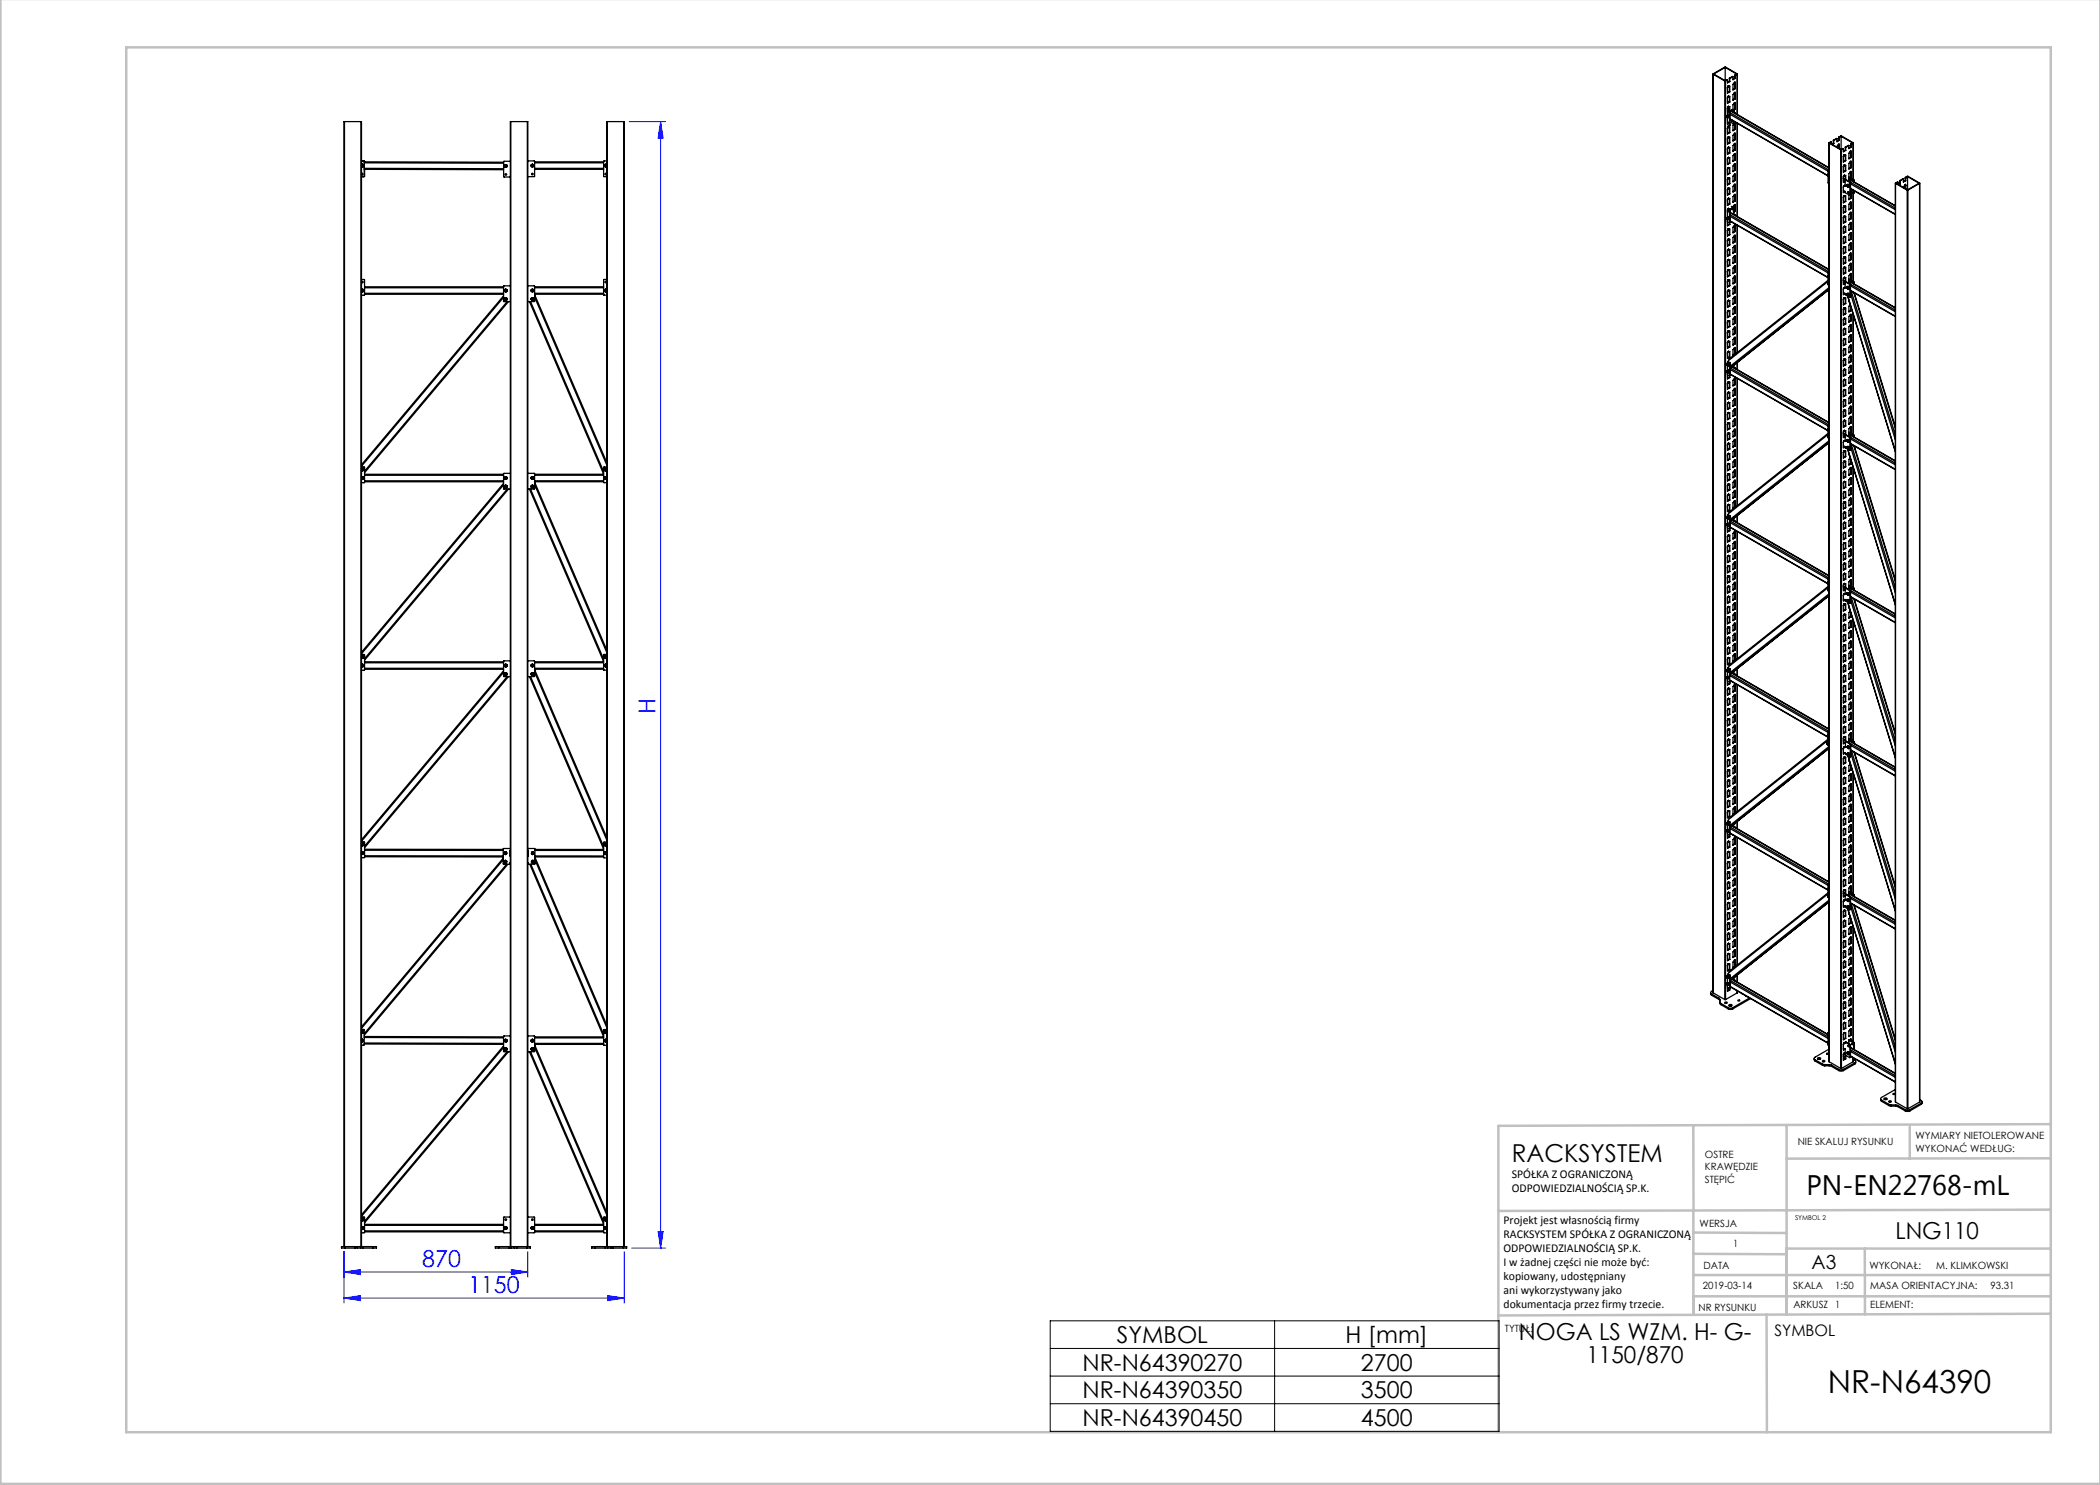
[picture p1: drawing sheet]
<svg xmlns="http://www.w3.org/2000/svg" width="420mm" height="297mm" viewBox="0 0 420 297" stroke-linecap="round" stroke-linejoin="round" font-family="sans-serif">
<defs><g id="words">
<text font-size="6.3" x="365.6" y="278.5">NR-N64390</text>
<text font-size="5.6" x="361.3" y="239.1">PN-EN22768-mL</text>
<text font-size="4.9" x="302.4" y="232.4">RACKSYSTEM</text>
<g font-size="4.7" fill="#00f">
<text x="131.1" y="142.9" transform="rotate(-90 131.1 142.9)">H</text>
<text x="84.4" y="253.4">870</text>
<text x="93.6" y="258.6">1150</text>
</g>
<g font-size="4.7">
<text x="379.1" y="247.8">LNG110</text>
<text x="223.4" y="268.6">SYMBOL</text>
<text x="269.1" y="268.6">H [mm]</text>
<text x="303.8" y="268.1">NOGA LS WZM. H- G-</text>
<text x="216.5" y="274.1">NR-N64390270</text>
<text x="272.2" y="274.1">2700</text>
<text x="317.3" y="272.6">1150/870</text>
<text x="216.5" y="279.7">NR-N64390350</text>
<text x="272.2" y="279.7">3500</text>
<text x="216.5" y="285.2">NR-N64390450</text>
<text x="272.2" y="285.2">4500</text>
</g>
<text font-size="3.9" x="362.3" y="253.8">A3</text>
<text font-size="3.2" x="354.9" y="267.2">SYMBOL</text>
<g font-size="2.4">
<text x="302.4" y="235.6">SPÓŁKA Z OGRANICZONĄ</text>
<text x="302.4" y="238.4">ODPOWIEDZIALNOŚCIĄ SP.K.</text>
<text x="300.7" y="244.7">Projekt jest własnością firmy</text>
<text x="300.7" y="247.5">RACKSYSTEM SPÓŁKA Z OGRANICZONĄ</text>
<text x="300.7" y="250.3">ODPOWIEDZIALNOŚCIĄ SP.K.</text>
<text x="300.7" y="253.1">I w żadnej części nie może być:</text>
<text x="300.7" y="256">kopiowany, udostępniany</text>
<text x="300.7" y="258.8">ani wykorzystywany jako</text>
<text x="300.7" y="261.6">dokumentacja przez firmy trzecie.</text>
</g>
<g font-size="2">
<text x="383.1" y="227.9">WYMIARY NIETOLEROWANE</text>
<text x="341" y="231.6">OSTRE</text>
<text x="359.5" y="228.9">NIE SKALUJ RYSUNKU</text>
<text x="383.1" y="230.4">WYKONAĆ WEDŁUG:</text>
<text x="341" y="234.1">KRAWĘDZIE</text>
<text x="341" y="236.6">STĘPIĆ</text>
<text x="339.9" y="245.4">WERSJA</text>
<text x="346.6" y="249.5">1</text>
<text x="340.6" y="257.7">2019-03-14</text>
<text x="340.7" y="253.8">DATA</text>
<text x="358.7" y="257.7">SKALA</text>
<text x="367" y="257.7">1:50</text>
<text x="373.9" y="253.8">WYKONAŁ:</text>
<text x="374.1" y="257.7">MASA ORIENTACYJNA:</text>
<text x="387.2" y="253.8">M. KLIMKOWSKI</text>
<text x="398.1" y="257.7">93.31</text>
<text x="339.7" y="262.3">NR RYSUNKU</text>
<text x="358.7" y="261.7">ARKUSZ 1</text>
<text x="374.1" y="261.7">ELEMENT:</text>
<text x="301" y="266.4">TYTUŁ:</text>
</g>
<text font-size="1.3" x="359" y="244">SYMBOL 2</text>
</g></defs>
<g fill="none" stroke="#00f" stroke-width=".2">
<path d="M125.8 24.3h7.3M132.1 24.3l.5 3.3h-1zM132.1 24.3v225.3M68.8 259.6l3.3-.5v1zM68.8 254.4l3.3-.5v1zM68.8 250.3v10.3M68.8 259.6h56M68.8 254.4h36.8M102.3 253.9l3.3 .5-3.3 .5zM105.6 250.3v5.1M121.5 259.1l3.3 .5-3.3 .5zM124.8 250.3v10.3"/>
<path d="M126.3 249.6h6.8M131.6 246.3h1l-.5 3.3z"/>
</g>
<g fill="none" stroke="#c0c0c0" stroke-width=".5">
<path d="M.1 -.1v296.9h419.9M25.2 9.5h385v276.9h-385zM338.7 225.2v16.9M357.3 225v37.9M382 225.4v6.3M410.1 224.8l-110.4 .4v61.2M410.1 231.7h-52.8M338.7 259.3h71.5M338.7 255h71.5M338.7 250.8l18.6 .1M338.7 246.5l18.6 .1M338.7 242.1v20.9"/>
<path d="M373 249.7v13.2M410.1 241.9l-110.4 .3M410.2 249.7h-52.9v13.2M353.3 262.9l.1 23.5M410.2 262.7l-110.5 .4"/>
</g>
<path d="M210 264.2h89.8v22.1h-89.8zM210 269.7h89.8M210 275.2h89.8M254.9 264.2v22.1M210 280.7h89.8" fill="none" stroke="#000" stroke-width=".2"/>
<g fill="#00f">
<path d="M68.8 259.6l3.3-.5v1zM121.5 259.1l3.3 .5-3.3 .5zM68.8 254.4l3.3-.5v1zM102.3 253.9l3.3 .5-3.3 .5z"/>
<path d="M131.6 246.3h1l-.5 3.3zM132.1 24.3l.5 3.3h-1z"/>
</g>
<g fill="none" stroke="#000" stroke-width=".25">
<path d="M342.6 14.8v183.8M342.6 14.8l2.4-1.4 2.5 1.4-.4 .3M342.6 14.8l2.4 1.4M345 16.2h.1M345 16.2v183.7M345 13.5l-2.3 1.3 2.3 1.3M345 13.5l2.3 1.3-.3 .2M345 13.5v2.6M345.1 16.2v183.7M345.5 16v.6l.5-.3M345.5 16l-.5 .1M345.5 16l-.4 .2"/>
<path d="M345.5 19.3l.2-.1v.2l.3-.1v1.1l-.5 .3zM345.6 17.3h.1M345.6 19.3h.1M345.6 19.3l.1 .1M345.6 17.2v.1M345.6 19.2v.1M345.7 17.3l.3-.1v1.2M345.7 17.3v-.1l-.2 .3v1.1l.5-.2M345.9 18.3l.1 .1M345.9 15.7h.1M345.9 16.3h.1M345.9 15.7v.6"/>
<path d="M345.9 17.3v1M345.9 19.3v1.1M345.9 16.3l-.4 .2M345.9 18.3l-.4 .2M346 15.7v.6M346.6 15.3l-.6 .4M346.6 15.3v.7l.5-.3M346.6 15.3l-.7 .4M346.9 18.6h.1M346.9 16.5l.1 .1M346.9 16.5h.1M346.9 18.5v.1"/>
<path d="M347 17.3h.1M347 19.7l.1 .1M347 15.2l.1 .1M347 15.6l.1 .1M347 15.6l-.4 .2M347 15.2v.4M347 17.3v.4M347 19.3v.4M347 17.7h.1M347 17.7l-.4 .2M347 19.3l.1 .1M347 19.7l-.4 .2"/>
<path d="M347 15l.1 .1M347 15v.2M347 16.6v.7M347 18.6v.7M347 18.6l.1 .8M347 18.6v-.2l-.4 .5v1.1l.5-.2M347 16.6l.1 .7M347 16.6v-.2l-.4 .4v1.2l.5-.3M347.1 15.3v.4M347.1 17.3v.4M347.1 19.4v.4M347.1 15.1v.2"/>
<path d="M347.5 14.8v8.1M68.9 24.3l-.1 225M68.9 24.3h3.3M68.9 24.3v225M72.2 24.3l.1 225M72.2 24.3v225M72.4 33.3h.1M72.3 34.7l.3 .1-.1 .2-.2-.1M72.3 32.2h.5l.1 .2M72.4 32.9h.1M72.4 33.3h.2M72.4 32.9h.2"/>
<path d="M72.4 34.7l-.1 .1 .1 .2M72.6 32.9l.1 .2M72.7 33.1l-.1 .2M72.7 32.2l.1 .1-.1 3M72.8 32.4h27.9M72.8 33.9h27.9M72.8 32.6h27.9M72.8 33.7h27.9M72.9 33.9v1.4h-.6M100.9 33.2l.1 .2M101 33l-.1 .2M101 33.4h.3"/>
<path d="M101 33h.3M101.3 33l.1 .2M101.4 33.2l-.1 .2M102.1 35.4h.1M102.1 32.3l-1.4 .1v2.9l1.4 .1M102.2 24.3l-.1 225M102.2 24.3v225M102.2 24.3h3.3M105.5 24.3l.1 225M105.5 24.3v225M105.6 32.2l1.3 .1v3h-1.3M106.2 33.1l.1 .2"/>
<path d="M106.3 33.3h.3M106.4 32.9l-.2 .2M106.4 32.9h.2M106.6 32.9l.1 .3M106.7 33.2l-.1 .1M106.9 32.4h13.8M106.9 33.9h13.8M106.9 32.6h13.8M106.9 33.7h13.8M120.9 33.1l.1 .2M121 32.9h.3M121 33.3h.3"/>
<path d="M121 32.9l-.1 .2M121.3 32.9h.1M121.3 33.3h.1M121.3 32.2l-.6 .1v2.9l.6 .1M121.4 24.3h-.1v225M121.4 24.3h3.3M121.4 24.3v225M124.7 24.3l.1 225M124.7 24.3v225M345.3 23.3h.2v.2M345.4 23.2l.2 .1-.1 .2M345.4 23.1h.1"/>
<path d="M345.4 23.4l.1 .1M345.4 23.1l.2 .1M345.5 21.9l.1 .1M345.5 22.2l20.3 11.8M345.5 24.4l.2 .3-.2-.1M345.5 22.4l.3 .2M345.5 23.5h.1zM345.5 25l.4 .1M345.5 23.6v1.1M345.5 24.7h.1M345.5 22.7h.1M345.5 21.5l.4 .2"/>
<path d="M345.5 31.5l.2-.1v.2l.3-.1v1.1l-.5 .3zM345.5 21.4l.4 .2M345.5 23l-.1 .1M345.5 23l.1 .2M345.6 24.4l.1 .3M345.6 23.2l.1 .1M345.6 23.2l.1 .2M345.6 21.4h.1M345.6 25.4v.1M345.6 27.5h.1M345.6 29.5l.1 .1M345.6 31.6h.1"/>
<path d="M345.6 33.6h.1M345.6 35.6v.1M345.6 37.7h.1M345.6 39.7l.1 .1M345.6 25.4l.1 .1M345.6 33.6l.1 .1M345.6 35.6l.1 .1M345.6 37.7l.1 .1M345.6 21.3v.1M345.6 25.4h.1M345.6 27.4v.1M345.6 29.5h.1"/>
<path d="M345.6 31.5v.1M345.6 33.5v.1M345.6 35.6h.1M345.6 37.6v.1M345.6 39.7h.1M345.6 23l.2 .2M345.6 23h-.1M345.6 22l.1 .2M345.7 24.5l-.1 .1M345.7 24.6h.1M345.7 22h-.1M345.7 23.4l-.1 .1"/>
<path d="M345.7 23.4v.1M345.7 39.8l.3-.1v1.1M345.7 39.8v-.2l-.2 .4v1.1l.5-.3M345.7 37.7l.3-.1v1.2M345.7 37.7v-.1l-.2 .3v1.1l.5-.2M345.7 35.7l.3-.1v1.1M345.7 35.7v-.2l-.2 .4v1.1l.5-.3M345.7 33.7l.3-.2v1.2M345.7 33.7v-.2l-.2 .3v1.2l.5-.3M345.7 29.6l.3-.1v1.1M345.7 29.6v-.2l-.2 .4v1.1l.5-.3M345.7 27.5l.3-.1v1.2"/>
<path d="M345.7 27.5v-.1l-.2 .3v1.1l.5-.2M345.7 25.5l.3-.1v1.1M345.7 25.5v-.2l-.2 .4v1.1l.5-.3M345.7 23.3v.1M345.7 23.5h-.1M345.8 23.2l-.1 .3M345.8 23.2l-.1 .1M345.8 22.6l.1 .1M345.8 22.6h.2M345.9 34.6l.1 .1M345.9 22.1l-.4 .2M345.9 21.4v.8"/>
<path d="M345.9 25.4v1.1M345.9 27.5v1M345.9 29.5v1.1M345.9 31.6v1M345.9 33.6v1M345.9 35.6v1.1M345.9 37.7v1M345.9 39.7v1.1M345.9 20.4h.1M345.9 20.4l-.4 .2M345.9 26.5h.1M345.9 26.5l-.4 .2"/>
<path d="M345.9 28.5l.1 .1M345.9 28.5l-.4 .2M345.9 30.6h.1M345.9 30.6l-.4 .2M345.9 32.6h.1M345.9 32.6l-.4 .2M345.9 34.6l-.4 .3M345.9 36.7h.1M345.9 36.7l-.4 .2M345.9 38.7l.1 .1M345.9 38.7l-.4 .2M345.9 22.7v2.4"/>
<path d="M346 22.3v-1l-.3 .1v-.2l-.2 .4v1.1M346 25l-.1 .1M346 23.8l19.6 11.4M346 22.6v2.4M346 22.6l-.1 .1M346 22.9l19.6 11.3M346 23.8l19.6 11.3M346.1 22.2l19.7 11.4M346.2 22.2l19.6 11.3M346.3 24.5l.4 .2M346.3 22l.3 .2M346.3 24l.2 .1v.2z"/>
<path d="M346.4 21.9l.3 .2M346.4 24l.1 .3M346.6 22.2l.1 .1M346.7 24.2v.5M346.7 22.3v.2M346.7 22.1l.1 .1M346.7 22.1l-.1 .1M346.8 24.6l-.1 .1M346.8 24.3v.3M346.8 22.2v.3M346.8 22.2l-.1 .1M346.9 22.6l.1-.1v.1"/>
<path d="M346.9 20.6h.1M346.9 30.8l.1 .1M346.9 32.9h.1M346.9 26.7l.1 .1M346.9 20.6l.1 .1M346.9 24.7l.1 .1M346.9 28.8h.1M346.9 36.9l.1 .1M346.9 20.5v.1M346.9 22.6h.1M346.9 24.6v.1M346.9 26.7h.1"/>
<path d="M346.9 28.7v.1M346.9 30.7v.1M346.9 32.8v.1M346.9 34.8v.1M346.9 36.9h.1M346.9 38.9v.1M346.9 24.7h.1M346.9 26.8h.1M346.9 34.9h.1M346.9 37h.1M346.9 39h.1M346.9 34.9l.1 .1"/>
<path d="M346.9 39l.1 .1M347 21.4h.1M347 27.5h.1M347 29.5l.1 .1M347 33.6l.1 .1M347 32h.1M347 35.6l.1 .1M347 36l.1 .1M347 39.7l.1 .1M347 21.4v.4M347 25.4v.4M347 27.5v.4"/>
<path d="M347 29.5v.4M347 31.6v.4M347 33.6v.4M347 35.6v.4M347 37.7v.4M347 39.7v.4M347 21.8h.1M347 21.8l-.4 .2M347 25.4l.1 .1M347 25.8l.1 .1M347 25.8l-.4 .3M347 27.9h.1"/>
<path d="M347 27.9l-.4 .2M347 29.9l.1 .1M347 29.9l-.4 .2M347 31.6h.1M347 32l-.4 .2M347 34l.1 .1M347 34l-.4 .2M347 36l-.4 .3M347 37.7h.1M347 38.1h.1M347 38.1l-.4 .2M347 20.7v.7"/>
<path d="M347 28.8v.7M347 32.9v.7M347 37v.7M347 39v.7M347 35v.6M347 30.9v.7M347 26.8v.7M347 24.7v.7M347 26.8l.1 .7M347 26.8v-.2l-.4 .5v1.1l.5-.3M347 30.9l.1 .7M347 30.9v-.2l-.4 .4v1.2l.5-.3"/>
<path d="M347 35l.1 .7M347 35v-.2l-.4 .4v1.2l.5-.3M347 39l.1 .8M347 39v-.1l-.4 .4v1.1l.5-.2M347 37l.1 .7M347 37v-.2l-.4 .5v1.1l.5-.3M347 32.9l.1 .8M347 32.9v-.2l-.4 .5v1.1l.5-.2M347 28.8l.1 .8M347 28.8v-.2l-.4 .5v1.1l.5-.2M347 24.7l.1 .8M347 24.7v-.1l-.4 .4v1.2l.5-.3"/>
<path d="M347 20.7l.1 .7M347 20.7v-.2l-.4 .4v1.1M347.1 21.4v.4M347.1 25.5v.4M347.1 27.5v.4M347.1 29.6v.4M347.1 31.6v.4M347.1 33.7v.4M347.1 35.7v.4M347.1 37.7v.4M347.1 39.8v.4M347.1 21.8l-.5 .3"/>
<path d="M347.4 24.7l.1 18.6M365.6 35.1h.2M365.6 35.1l.2 .1M365.6 35h.1M365.6 34.8v.2M365.6 34.8h.1M365.7 35.2h.1M365.7 34.8h.1M365.7 34.8l-.1 .2M365.7 34h.1M365.8 35.2v.1M365.8 35.2h.1"/>
<path d="M365.8 34l-.2 .1M365.8 34h.1M365.8 35h-.2M365.8 34.9l-.1 .1M365.8 34.8h-.1M365.8 34.2l-.2-.1v2.4l.2 .2M365.8 28.6v183.7M365.8 34.8h-.2M365.8 28.6l2.4 1.4M366.3 28.4l-.5 .2M366.3 28.4l-.4 .2 2.3 1.3M366.3 28.4v.4"/>
<path d="M366.7 28.1h.1M366.7 28.7h.1M366.7 28.1v.6M366.7 28.7l-.3 .1M366.8 28.7l-.3 .2M366.8 28.1v.6M367.4 27.7v.6l.5-.2M367.4 27.7l-.6 .4M367.4 27.7l-.7 .4M367.7 28.9h.1M367.7 28.9l.1 .1M367.7 28.8v.1"/>
<path d="M367.8 27.6l.1 .1M367.8 28l.1 .1M367.8 28l-.4 .2M367.8 27.6v.4M367.8 27.4l.5-.2 2.3 1.4M367.8 27.4l.1 .1M367.8 27.4v.2M367.8 29v.6M367.8 29l.1 .7M367.8 29v-.2l-.2 .1-.2 .5M367.9 27.7v.4M367.9 27.5v.2"/>
<path d="M368.2 30h.1M368.2 30v183.7M368.2 27.3l-.3 .2M368.2 27.3l2.3 1.3-.3 .2M368.2 27.3v2.6M368.3 30v183.7M368.7 29.8l-.5 .1M368.7 29.8l-.4 .2M368.7 29.8v.6l.4-.3M368.7 36.2h.1M368.7 38.2h.1M368.7 35.8l1.2 .7"/>
<path d="M368.7 38.2l.2 .1M368.7 36.2l.2 .1M368.7 37.4v1.1l.3-.2M368.7 39.4v1.2l.4-.3M368.7 39.4h.1M368.7 37.3h.1M368.8 35.7l-.1 .1M368.8 35.7l1.2 .7M368.8 31h.1M368.8 33.1h.1M368.8 35.1h.1M368.8 37.2h.1"/>
<path d="M368.8 39.2l.1 .1M368.8 33v.1M368.8 37.1v.1M368.8 39.1v.1M368.8 31.1h.1M368.8 33.1l.1 .1M368.8 35.1l.1 .1M368.9 39.3l.2-.1v1.1M368.9 35.2l.2-.1v.8M368.9 35.2v-.2l-.3 .4 .1 1.1 .3-.2M368.9 33.1l.2-.1v1.2M368.9 33.1v-.1l-.3 .3 .1 1.1 .4-.2"/>
<path d="M368.9 31.1l.2-.1v1.1M368.9 31.1v-.2l-.3 .4 .1 1.1 .4-.3M368.9 39.3v-.2l-.2 .3M368.9 38.2v.1M368.9 38.2l.1 .1M369 38.3l-.3 .1M369 37.2h.1M369 37.2h-.1v-.1l-.2 .2M369 38.3l.1 .2 .8 .5M369 36.3v.9M369 36.3l-.3 .1M369.1 29.4v.1"/>
<path d="M369.1 30v.1M369.1 29.4v.6M369.1 31v1.1M369.1 33.1v1M369.1 35.1v.7M369.1 39.2v1.1M369.1 30l-.4 .3M369.1 32.1h.1M369.1 32.1l-.4 .2M369.1 34.1v.1M369.1 34.1l-.4 .2M369.1 29.5v.6"/>
<path d="M369.4 37.2h.2l-.1 .1M369.4 37.2h.1M369.4 37v.1M369.4 37.1h.2v.2M369.4 36.9h.1M369.4 36.9v.1M369.5 36.9l-.1 .1M369.5 36.9l.2 .2M369.5 36.9h.1M369.5 37.3l.1 .1M369.6 38.4h.2v.2zM369.6 36.2h.1"/>
<path d="M369.6 36.2l9.5 5.4M369.6 36.9l.1 .2M369.6 37.4h.2M369.7 38.4l.1 .2M369.7 37.1v.2M369.7 37.1l.1 .1M369.7 36.9l.2 .2M369.7 36.9h-.3M369.7 36.9h-.1M369.7 37.3l-.1 .1M369.7 37.3l.1 .1M369.8 37.2l-.1 .1"/>
<path d="M369.8 29.1l-.7 .3M369.8 29.1l-.7 .4M369.8 29.1v.6l.4-.2M369.8 39v.9l.4-.2M369.8 35.5l.9 .5M369.8 35.4l1 .6M369.9 37.1l-.1 .3M369.9 37.1l-.1 .1M369.9 36.5l.1 .1M370 35.9l9.1 5.2M370 35.9l9.1 5.3M370 35.9l-.4 .3"/>
<path d="M370 36.6l-.1 2.4M370 36.4l.1 .1M370 36.4l-.1 .1M370.1 38.9v.1M370.1 37.7l9 5.2M370.1 38.9l-.1 .2M370.1 38.4l.1-.1v.2M370.1 36.5l-.1 .1M370.1 36.5v2.4M370.1 38.3l.6 .3M370.1 37.7l9 5.1M370.1 36.8l9 5.2"/>
<path d="M370.1 30.3l.1 .1M370.1 34.4l.1 .1M370.1 30.2v.1M370.1 32.3v.1M370.1 34.3v.1M370.1 30.3h.1M370.1 32.4h.1M370.1 34.4h.1M370.1 38.5h.1M370.2 31.5h.1M370.2 33.5h.1M370.2 35.5v.1"/>
<path d="M370.2 39.6v.1M370.2 31v.1M370.2 29v.1M370.2 29.4v.1M370.2 29.4l-.4 .2M370.2 29v.4M370.2 31v.5M370.2 33.1v.4M370.2 35.1v.4M370.2 39.2v.4M370.2 31.5l-.4 .2M370.2 33.1h.1"/>
<path d="M370.2 33.5l-.4 .2M370.2 35.1v.1M370.2 35.5l-.1 .1M370.2 39.2v.1M370.2 39.6l-.4 .2M370.2 28.8h.1M370.2 28.8v.2M370.2 34.4v.7M370.2 32.4v.7M370.2 30.4v.6M370.2 38.5v.7M370.2 32.4h.1"/>
<path d="M370.2 32.4v-.2l-.4 .5v1.1l.4-.3M370.2 38.5h.1M370.2 34.4h.1M370.2 34.4v-.1l-.4 .4v1.3M370.2 30.4h.1M370.2 30.4v-.2l-.4 .4v1.2l.4-.3M370.2 38.5v.8M370.2 34.5v.7M370.2 30.4v.7M370.2 29.1v.4M370.2 31.1v.4M370.2 35.2v.4"/>
<path d="M370.2 39.3v.4M370.2 35.6h.1M370.2 28.8v.3M370.3 37.9l.2 .1v.2zM370.4 37.9l.1 .2M370.6 38.6l.1 17.7M370.6 28.6l-.4 .2M370.7 28.6v7.3M370.7 36v.2M370.7 38.1v.5M370.7 36.2v.1M370.8 36v.1"/>
<path d="M370.8 36h-.1M370.8 38.5v.1M370.8 38.5l-.1 .1M370.8 36.1l-.1 .1M370.8 36.1v.3M370.8 38.2v.3M379.1 36.6v183.8M379.6 36.4l-.5 .3 2.3 1.3M379.6 36.4l-.4 .2 2.3 1.4M379.6 36.4v.5M380 36.7v.1M380 36.1v.1"/>
<path d="M380 36.1v.6M380 36.7l-.3 .2M380 36.8l-.3 .2M380 36.2v.6M380.7 35.8v.6l.4-.3M380.7 35.8l-.7 .3M380.7 35.8l-.7 .4M381 37h.1M381 36.9v.1M381 37l.1 .1M381.1 35.7h.1M381.1 36.1h.1"/>
<path d="M381.1 36.1l-.4 .2M381.1 35.7v.4M381.1 35.5l.5-.3 2.3 1.5M381.1 35.5h.1M381.1 35.5v.2M381.1 37v.7M381.1 37v-.1l-.2 .1-.2 .5M381.1 37.1h.1M381.1 37.1v.7M381.4 38h.2M381.4 38v183.8M381.5 35.3l2.3 1.3-2.3 1.4"/>
<path d="M381.5 35.3l-.4 .2M381.5 35.3v2.7M381.6 38v183.8M383.9 36.7l-2.3 1.3M383.9 36.7v183.7M383.9 36.6v183.8M72.3 55.9l.6 .1v3h-.6M72.3 58.3h.1M72.3 58.3h.3M72.4 57.9h-.1M72.4 57.9h.2M72.6 57.9l.1 .2"/>
<path d="M72.7 58.1l-.1 .2M72.9 57.4h27.8M72.9 58.9h27.8M72.9 57.6h27.8M72.9 58.7h27.8M100.7 59.2l-28.4 33.7M100.7 59.5l-28.4 33.8M100.9 58.1l.1 .2M100.9 59.8l.1 .2M101 57.9l-.1 .2M101 57.9h.3M101 58.3h.3"/>
<path d="M101.1 59.6l-.2 .2M101.1 59.6h.2M101.3 57.9l.1 .2M101.3 59.6l.1 .2M101.4 59.8l-.2 .2M101.4 58.1l-.1 .2M102.1 57.2l-1.4 .1v3h1.3M105.6 57.2l1.3 .1v3h-1.3M106.2 59.8l.1 .2M106.2 58.1l.1 .2M106.3 58.3h.3M106.4 59.6l-.2 .2"/>
<path d="M106.4 59.6h.2M106.4 57.9h.2M106.4 57.9l-.2 .2M106.6 59.6l.1 .2M106.6 57.9l.1 .2M106.7 59.8l-.1 .2M106.7 58.1l-.1 .2M106.9 59.1l14.4 33.3M106.9 57.4h13.8M106.9 58.9h13.8M106.9 59.4l14.4 33.5M106.9 57.6h13.8"/>
<path d="M106.9 58.7h13.8M120.9 58.1l.1 .2M121 58.3h.3M121.1 57.9l-.2 .2M121.1 57.9h.2M121.3 58.3h.1M121.3 57.9h.1M121.3 55.9l-.6 .1v3h.6M345.5 43.5h.1M345.4 43.8h.1M345.4 43.8l.2 .1M345.4 43.6h.2v.2z"/>
<path d="M345.5 43.6l.1 .2M345.5 43.5l.1 .1M345.5 44.3l.4 .2 .2-.1M345.5 40.9h.1M345.5 43.4h.1M345.5 42v1.1M345.5 44v1.2l.5-.3M345.5 41.7l.4 .3M345.5 43.1h.1M345.5 43.6h.1M345.5 54l.2-.1v.2l.3-.1v1.1l-.5 .3zM345.5 43.6v.1h.1"/>
<path d="M345.6 43.5v.1M345.6 43.9h.1M345.6 43.7h.1M345.6 41.7l.4 .2M345.6 45.8l.1 .1M345.6 47.9l.1 .1M345.6 49.9v.1M345.6 52h.1M345.6 54h.1M345.6 56.1h.1M345.6 58.1l.1 .1M345.6 49.9l.1 .1"/>
<path d="M345.6 54l.1 .1M345.6 47.9h.1M345.6 45.8h.1M345.6 47.8v.1M345.6 49.9h.1M345.6 51.9v.1M345.6 56v.1M345.6 58v.1M345.6 58.1h.1M345.6 42.1l.2 .2M345.6 42.1h.1M345.6 43.6l.1 .2"/>
<path d="M345.6 43.6l.1 .1M345.6 41.7h.1M345.6 43.4l.2 .3M345.6 43.4v.1M345.7 43.8l-.1 .1M345.7 43.8v.1M345.7 58.1l.3-.1v1.2M345.7 58.1v-.1l-.2 .3v1.2l.5-.3M345.7 56.1l.3-.1v1.1M345.7 56.1v-.2l-.2 .4v1.1l.5-.3M345.7 52l.3-.1v1.2M345.7 52v-.1l-.2 .3v1.1l.5-.2"/>
<path d="M345.7 50l.3-.1v1.1M345.7 50v-.2l-.2 .4v1.1l.5-.3M345.7 47.9l.3-.1v1.2M345.7 47.9v-.1l-.2 .3v1.1l.5-.2M345.7 45.9l.3-.1v1.1M345.7 45.9v-.2l-.2 .4v1.1l.5-.3M345.7 43.7v.1M345.8 43.7l-.1 .2M345.8 43.7h-.1M345.8 41.8l.2-.1v.2M345.9 51h.1M345.9 53l.1 .1"/>
<path d="M345.9 57.1h.1M345.9 59.1l.1 .1M345.9 41.8h.1M345.9 44.5v.3M345.9 45.8v1.1M345.9 47.9v1M345.9 49.9v1.1M345.9 52v1M345.9 54v1.1M345.9 56.1v1M345.9 58.1v1M345.9 40.8h.1"/>
<path d="M345.9 40.8l-.4 .2M345.9 44.8l.1 .1M345.9 44.8l-.4 .3M345.9 46.9h.1M345.9 46.9l-.4 .2M345.9 48.9l.1 .1M345.9 48.9l-.4 .2M345.9 51l-.4 .2M345.9 53l-.4 .2M345.9 55.1h.1M345.9 55.1l-.4 .2M345.9 57.1l-.4 .2"/>
<path d="M345.9 59.1l-.4 .3M345.9 42v.1M345.9 42.1l.1 2.8M346 41.9l.1 .1M346 41.9l-.1 .1M346 44.5h-.1M346.1 44.4h.1M346.1 44.3l19.5 11.2M346.1 42v2.4M346.1 43l19.7 11.4M346.1 42l-.2 .1M346.1 44.2l19.5 11.3"/>
<path d="M346.1 43.3l19.5 11.3M346.1 42.6l19.7 11.4M346.2 42.6l19.6 11.3M346.3 41.3l.3 .2M346.4 41.3l.3 .2M346.4 41.7l.1 .2M346.6 41.5l.1 .1M346.7 41.6v1.3M346.7 41.5l.1 .1M346.7 41.5h-.1M346.8 41.6v1.3M346.8 41.6h-.1"/>
<path d="M346.9 43h.1M346.9 55.3h.1M346.9 41l.1 .1M346.9 49.2l.1 .1M346.9 53.3h.1M346.9 55.3l.1 .1M346.9 57.4h.1M346.9 59.4l.1 .1M346.9 40.9v.1M346.9 45v.1M346.9 47.1v.1M346.9 49.1v.1"/>
<path d="M346.9 51.2h.1M346.9 53.2v.1M346.9 55.2v.1M346.9 57.3v.1M346.9 59.3v.1M346.9 41h.1M346.9 45.1h.1M346.9 47.2h.1M346.9 49.2h.1M346.9 59.4h.1M346.9 45.1l.1 .1M346.9 51.2l.1 .1"/>
<path d="M347 52.4l-.4 .2M347 41.8h.1M347 47.9h.1M347 48.3h.1M347 52h.1M347 56.1h.1M347 41.8v.4M347 45.8v.5M347 47.9v.4M347 49.9v.4M347 52v.4M347 54v.4"/>
<path d="M347 56.1v.4M347 58.1v.4M347 40.1l.1 .1M347 40.1l-.4 .2M347 42.2h.1M347 42.2l-.2 .1M347 45.8l.1 .1M347 46.3h.1M347 46.3l-.4 .2M347 48.3l-.4 .2M347 49.9l.1 .1M347 50.3l.1 .1"/>
<path d="M347 50.3l-.4 .3M347 52.4h.1M347 54l.1 .1M347 54.4l.1 .1M347 54.4l-.4 .2M347 56.5h.1M347 56.5l-.4 .2M347 58.1h.1M347 58.5l.1 .1M347 58.5l-.4 .2M347 41.1v.7M347 49.2v.7"/>
<path d="M347 53.3v.7M347 57.4v.7M347 59.4v.7M347 55.4v.7M347 51.3v.7M347 45.2v.6M347 47.2v.7M347 47.2l.1 .7M347 47.2v-.2l-.4 .5v1.1l.5-.3M347 51.3l.1 .7M347 51.3v-.2l-.4 .5v1.1l.5-.3M347 55.4l.1 .7"/>
<path d="M347 55.4v-.2l-.4 .4v1.2l.5-.3M347 59.5l.1 .7M347 59.5v-.2l-.4 .4v1.2l.5-.3M347 57.4l.1 .7M347 57.4v-.2l-.4 .5v1.1l.5-.2M347 53.3l.1 .8M347 53.3v-.2l-.4 .5v1.1l.5-.2M347 49.2l.1 .8M347 49.2v-.1l-.4 .4v1.2l.5-.3M347 45.2l.1 .7M347 45.2v-.2l-.4 .4v1.2l.5-.3M347 41.1l.1 .7"/>
<path d="M347 41.1v-.2l-.4 .5M347.1 42.2l-.3 .2M347.1 41.8v.4M347.1 45.9v.4M347.1 47.9v.4M347.1 50v.4M347.1 52v.4M347.1 54.1v.4M347.1 56.1v.4M347.1 58.1v.5M347.4 45.1v25.4M365.6 56.1l-19.9 15.8"/>
<path d="M365.6 56.3l-20 15.9M365.6 55.4h.2M365.6 55.3h.1M365.6 56.7l.1 .2M365.6 55.2v.1M365.6 55.2h.1M365.7 56.5v.1M365.7 56.5l-.1 .2M365.7 54.4l-.1 2.5 .2 .2M365.7 54.4l.1 .1M365.7 56.9l.1 .1zM365.7 55.6h.1"/>
<path d="M365.7 55.2h.1M365.7 55.2l-.1 .1M365.7 56.7l.1 .2M365.7 56.6l-.1 .1M365.7 56.6h.1M365.8 55.6h.1M365.8 54.4h-.2M365.8 54.4h-.1M365.8 54.4h.1M365.8 56.5h-.1M365.8 55.3h-.2M365.8 55.2h-.1"/>
<path d="M365.8 57.9l-19.4 15.4M365.8 55.1l-.2 .1M365.8 57.5l-19.7 15.7M365.8 57.8l-19.7 15.7M368.7 56.6h.1M368.7 58.6h.1M368.7 56.2l1.2 .7M368.7 58.6l.2 .1M368.7 56.6l.2 .1M368.7 49.6v1.2l.4-.3M368.7 51.7v1.1l.4-.3M368.7 51.6h.1"/>
<path d="M368.7 49.6l.2-.3v.2l.2-.1v1.1M368.7 49.6h.1M368.8 56.1l-.1 .1M368.8 56.1l10.3 5.9M368.8 41.3h.1M368.8 43.3h.1M368.8 45.3h.1M368.8 47.4h.1M368.8 49.4h.1M368.8 51.5h.1M368.8 53.5h.1M368.8 55.5h.1"/>
<path d="M368.8 57.6h.1M368.8 59.6l.1 .1M368.8 49.4l.1 .1M368.8 53.5l.1 .1M368.8 41.2v.1M368.8 43.2v.1M368.8 47.3v.1M368.8 51.4v.1M368.8 53.4v.1M368.8 57.5v.1M368.8 59.6h.1M368.8 43.3l.1 .1"/>
<path d="M368.8 45.4h.1M368.8 55.6h.1M368.8 57.6l.1 .1M368.9 59.7l.2-.1v1.1M368.9 59.7v-.2l-.3 .4 .1 1.1 .4-.3M368.9 57.6v-.1l-.3 .3 .1 1.1 .3-.2M368.9 55.6l.2-.1v.8M368.9 55.6v-.2l-.3 .4 .1 1.1 .3-.2M368.9 53.5l.2-.1v1.2M368.9 53.5v-.1l-.3 .3 .1 1.2 .4-.3M368.9 51.5l.2-.1v1.1M368.9 47.4l.2-.1v1.2"/>
<path d="M368.9 47.4v-.1l-.3 .3 .1 1.1 .4-.2M368.9 45.4l.2-.1v1.1M368.9 45.4v-.2l-.3 .4 .1 1.1 .4-.3M368.9 43.3l.2-.1v1.2M368.9 43.3v-.1l-.3 .3 .1 1.1 .4-.2M368.9 41.3l.2-.1v1.1M368.9 41.3v-.2l-.3 .4 .1 1.1 .4-.3M368.9 51.5v-.2l-.2 .3M368.9 58.6l.2 .3 .8 .5M368.9 58.6v.1M369 58.7l-.3 .1M369 56.7v.9h-.1"/>
<path d="M369 56.7l-.3 .1M369.1 41.3v1M369.1 43.3v1M369.1 45.3v1.1M369.1 47.4v1M369.1 49.4v1.1M369.1 51.5v1M369.1 53.5v1M369.1 55.5v.8M369.1 59.6v1.1M369.1 40.3h.1M369.1 40.3l-.4 .2"/>
<path d="M369.1 42.3h.1M369.1 42.3l-.4 .2M369.1 44.3v.1M369.1 44.3l-.4 .2M369.1 46.4h.1M369.1 46.4l-.4 .2M369.1 48.4v.1M369.1 48.4l-.4 .2M369.1 50.5h.1M369.1 50.5l-.4 .2M369.1 52.5h.1M369.1 52.5l-.4 .2"/>
<path d="M369.1 54.5v.1M369.1 54.5l-.4 .3M369.4 58.8l.1 .3M369.4 57.4l.1 .3M369.4 58.7h.1M369.4 57.3h.1M369.4 58.7v.1M369.4 57.3v.1M369.5 59.1l.1 .1M369.5 57.7l.1 .1M369.5 58.8l.1 .1v.2zM369.5 57.5h.1v.2z"/>
<path d="M369.5 58.8l.1 .3M369.5 57.4l.1 .3M369.5 58.7l-.1 .1M369.5 58.7l.2 .2M369.5 58.7h.1M369.5 57.3l-.1 .1M369.5 57.3l.2 .2M369.5 57.3h.1M369.5 59.2l9.6 31.2M369.6 57.5l.1 .1M369.6 58.9l.1 .1M369.6 57.5h.1"/>
<path d="M369.6 58.9h.1M369.6 59.2l9.5 31.1M369.6 58.9l-.1 .1h.2M369.6 57.5l-.1 .1h.2M369.6 56.6h.1M369.6 58.7l.1 .2M369.6 57.3l.1 .2M369.6 59.2h.2M369.6 57.8h.2M369.7 57.6h.1M369.7 59h.1M369.7 58.9v.2"/>
<path d="M369.7 57.5v.2M369.7 58.9l.1 .1M369.7 57.5l.1 .1M369.7 58.7l.2 .2M369.7 58.7h-.3M369.7 57.3l.2 .2M369.7 57.3h-.3M369.7 58.7h-.1M369.7 57.3h-.1M369.7 59.1l-.1 .1M369.7 57.7l-.1 .1M369.7 59.1l.1 .1"/>
<path d="M369.7 57.7l.1 .1M369.8 59l-.1 .1M369.8 57.6l-.1 .1M369.8 55.9l.9 .5M369.8 55.8l1 .6M369.9 58.9l-.1 .3M369.9 57.5l-.1 .3M369.9 58.9l-.1 .1M369.9 57.5l-.1 .1M369.9 56.9l.1 .1M369.9 56.9h.2M370 56.3l9.1 5.2"/>
<path d="M370 56.3l-.4 .3M370 56.3l9.1 5.3M370 59.4h-.1M370 57v2.4M370.1 59.3l-.1 .2M370.1 58.1l9 5.2M370.1 58.4h.1M370.1 56.9l-.1 .1M370.1 56.9v2.4M370.1 59.3l-.1 .1M370.1 58.7l9 29.3M370.1 57.2l9 5.2"/>
<path d="M370.1 58.1l9 5.1M370.1 40.5h.1M370.1 50.7h.1M370.1 52.8h.1M370.1 40.5l.1 .1M370.1 42.6h.1M370.1 46.6l.1 .1M370.1 48.7h.1M370.1 50.7l.1 .1M370.1 54.8l.1 .1M370.1 40.4v.1M370.1 42.5v.1"/>
<path d="M370.1 44.5v.1M370.1 46.6h.1M370.1 48.6v.1M370.1 50.6v.1M370.1 52.7v.1M370.1 54.7v.1M370.1 44.6h.1M370.1 46.7h.1M370.1 54.8h.1M370.1 44.6l.1 .1M370.2 41.7h.1M370.2 43.7v.1"/>
<path d="M370.2 45.7v.1M370.2 47.8h.1M370.2 49.8v.1M370.2 51.9h.1M370.2 41.3v.4M370.2 43.3v.4M370.2 45.3v.4M370.2 47.4v.4M370.2 49.4v.4M370.2 51.5v.4M370.2 53.5v.4M370.2 55.5v.4"/>
<path d="M370.2 41.3h.1M370.2 41.7l-.4 .2M370.2 43.3h.1M370.2 43.7l-.4 .2M370.2 45.3v.1M370.2 45.7l-.4 .3M370.2 47.4h.1M370.2 47.8l-.4 .2M370.2 49.4v.1M370.2 49.8l-.4 .2M370.2 51.5h.1M370.2 51.9l-.4 .2"/>
<path d="M370.2 53.5h.1M370.2 53.9v.1M370.2 53.9l-.4 .2M370.2 55.5v.1M370.2 55.9v.1M370.2 55.9l-.1 .1M370.2 42.6v.7M370.2 46.7v.7M370.2 50.8v.7M370.2 54.9v.6M370.2 52.8v.7M370.2 48.7v.7"/>
<path d="M370.2 44.6v.7M370.2 40.6v.7M370.2 40.6h.1M370.2 40.6v-.2l-.4 .4v1.2l.4-.3M370.2 44.6h.1M370.2 44.6v-.1l-.4 .4v1.2l.4-.3M370.2 48.7h.1M370.2 48.7v-.2l-.4 .5v1.1l.4-.2M370.2 52.8h.1M370.2 52.8v-.2l-.4 .5v1.1l.4-.2M370.2 54.9h.1M370.2 54.9v-.2l-.4 .4v1.3"/>
<path d="M370.2 50.8h.1M370.2 50.8v-.2l-.4 .4v1.2l.4-.3M370.2 46.7h.1M370.2 46.7v-.2l-.4 .5v1.1l.4-.3M370.2 42.6h.1M370.2 42.6v-.2l-.4 .5v1.1l.4-.2M370.2 44.7v.7M370.2 48.7v.8M370.2 54.9v.7M370.2 43.3v.5M370.2 45.4v.4M370.2 49.5v.4"/>
<path d="M370.2 53.5v.5M370.2 55.6v.4M370.2 56h.1M370.3 58.4h-.2M370.3 58.4l8.8 28.6M370.3 58.3l-.2 .1M370.4 58.3l-.1 .1M370.7 56.4v.2M370.7 56.6v.1M370.8 58.5l8.3 27.2M370.8 56.4v.1M370.8 56.4h-.1"/>
<path d="M370.8 56.5l-.1 .1M370.8 56.5v.3M370.9 58.6l8.2 26.8M101 60h.2M101.4 60.3l-28.5 33.9M101.7 60.3l-28.8 34.2M102 60.3h.1M105.9 60.3l14.8 34.3M106.1 60.3l14.6 34M106.3 60h.3M345.5 72.7h.1M345.4 74.4h.1"/>
<path d="M345.4 73h.1M345.4 74.1h.1M345.4 74.4l.2 .1M345.4 73l.2 .1M345.4 74.2h.2v.2zM345.4 72.8l.2 .1v.1zM345.5 74.2l.1 .2M345.5 72.8l.1 .2M345.5 74.1h-.1M345.5 74.1l.1 .1M345.5 74.1h.1M345.5 72.7l.1 .1"/>
<path d="M345.5 72.6h.1M345.5 74.9l.4 .3 .2-.2M345.5 73.1v.6M345.5 71.5h.1M345.5 74h.1M345.5 74.6v1.2l.5-.3M345.5 73.7h.1M345.5 72.4l.4 .2M345.5 72.8h.1M345.5 74.2h.1M345.5 78.5l.2-.1v.2l.3-.1v1.1l-.5 .3zM345.5 66.3l.2-.2v.2l.3-.1v1.2l-.5 .2z"/>
<path d="M345.5 74.2v.1l.1 .1M345.5 72.8v.1l.1 .1M345.6 74.1v.1M345.6 72.7v.1M345.6 74.5h.1M345.6 73.1h.1M345.6 73h.1M345.6 74.4h.1M345.6 72.3l.4 .2M345.6 60.1l.1 .1M345.6 62.2h.1M345.6 64.2l.1 .1"/>
<path d="M345.6 66.3h.1M345.6 68.3l.1 .1M345.6 70.3l.1 .1M345.6 76.5h.1M345.6 78.5h.1M345.6 62.2l.1 .1M345.6 78.5l.1 .1M345.6 60.1h.1M345.6 62.1v.1M345.6 64.2h.1M345.6 66.2v.1M345.6 68.2v.1"/>
<path d="M345.6 70.3h.1M345.6 76.4v.1M345.6 78.4v.1M345.6 74.2l.1 .2M345.6 72.8l.1 .2M345.6 74.2l.1 .1M345.6 72.8l.1 .1M345.6 74l.2 .3M345.6 72.6l.2 .3M345.6 72.6v.1M345.6 74v.1M345.7 74.4l-.1 .1"/>
<path d="M345.7 73l-.1 .1M345.7 74.4v.1M345.7 73v.1M345.7 76.5l.3-.1v1.2M345.7 76.5v-.1l-.2 .3v1.1l.5-.2M345.7 70.4l.3-.1v1.1M345.7 70.4v-.2l-.2 .4v1.1l.5-.3M345.7 68.4l.3-.1v1.1M345.7 68.4v-.2l-.2 .3v1.2l.5-.3M345.7 64.3l.3-.1v1.1M345.7 64.3v-.2l-.2 .4v1.1l.5-.3M345.7 62.2l.3-.1v1.2"/>
<path d="M345.7 62.2v-.1l-.2 .3v1.1l.5-.2M345.7 60.2l.3-.1v1.1M345.7 60.2v-.2l-.2 .4v1.1l.5-.3M345.7 74.3v.1M345.7 72.9v.1M345.8 74.3l-.1 .2M345.8 72.9l-.1 .2M345.8 74.3h-.1M345.8 72.9h-.1M345.9 63.2l.1 .1M345.9 65.3h.1M345.9 69.3l.1 .1"/>
<path d="M345.9 60.1v1.1M345.9 62.2v1M345.9 64.2v1.1M345.9 66.3v1M345.9 68.3v1M345.9 70.3v1.1M345.9 75.1v.4M345.9 76.5v1M345.9 78.5v1M345.9 61.2h.1M345.9 61.2l-.4 .2M345.9 63.2l-.4 .2"/>
<path d="M345.9 65.3l-.4 .2M345.9 67.3l.1 .1M345.9 67.3l-.4 .2M345.9 69.3l-.4 .3M345.9 71.4h.1M345.9 71.4l-.4 .2M345.9 75.5h.1M345.9 75.5l-.4 .2M345.9 77.5l.1 .1M345.9 77.5l-.4 .2M345.9 79.5l.1 .1M345.9 79.5l-.4 .3"/>
<path d="M345.9 72.6v.1M345.9 72.7l.1 2.8M346 72.5l.1 .1M346 72.5l-.1 .1M346.1 75l-.2 .2M346.1 74.9l19.5 11.3M346.1 72.6v2.4M346.1 73.6l19.7 11.4M346.1 72.6l-.2 .1M346.1 73.9l19.5 11.3M346.1 74.8l19.5 11.3M346.1 73.5h.1"/>
<path d="M346.4 73.3l19.4 11.3M346.4 73.3l19.4 11.2M346.4 73.3l-.3 .2M346.4 73.3h.1M346.7 73.1v.4M346.8 73v.5M346.9 73.6l.1 .1M346.9 67.6h.1M346.9 77.8h.1M346.9 79.8l.1 .1M346.9 61.4l.1 .1M346.9 63.5h.1"/>
<path d="M346.9 65.5l.1 .1M346.9 69.6l.1 .1M346.9 75.7l.1 .1M346.9 61.4h.1M346.9 63.4v.1M346.9 65.4v.1M346.9 67.5v.1M346.9 69.5v.1M346.9 73.6h.1M346.9 75.7h.1M346.9 77.7v.1M346.9 79.7v.1"/>
<path d="M346.9 61.5h.1M346.9 65.5h.1M346.9 69.6h.1M347 60.1l.1 .1M347 60.5l.1 .1M347 64.2l.1 .1M347 64.6l.1 .1M347 68.3l.1 .1M347 66.7h.1M347 70.8h.1M347 78.9l.1 .1M347 60.1v.4"/>
<path d="M347 62.2v.4M347 64.2v.4M347 66.3v.4M347 68.3v.4M347 70.3v.5M347 76.5v.4M347 78.5v.4M347 60.5l-.4 .3M347 62.2h.1M347 62.6h.1M347 62.6l-.4 .2M347 64.6l-.4 .2"/>
<path d="M347 66.3h.1M347 66.7l-.4 .2M347 68.7l.1 .1M347 68.7l-.4 .2M347 70.3l.1 .1M347 70.8l-.4 .2M347 76.5h.1M347 76.9h.1M347 76.9l-.4 .2M347 78.5l.1 .1M347 78.9l-.4 .2M347 61.5v.7"/>
<path d="M347 65.6v.7M347 69.7v.6M347 77.8v.7M347 79.9v.7M347 67.6v.7M347 63.5v.7M347 75.8v.7M347 63.5l.1 .8M347 63.5v-.1l-.4 .4v1.1l.5-.2M347 67.6l.1 .8M347 67.6v-.2l-.4 .5v1.1l.5-.2M347 75.8l.1 .7"/>
<path d="M347 75.8v-.2l-.4 .4v1.2l.5-.3M347 79.9l.1 .7M347 79.9v-.2l-.4 .4v1.2l.5-.3M347 77.8l.1 .8M347 77.8v-.2l-.4 .5v1.1l.5-.2M347 69.7l.1 .7M347 69.7v-.2l-.4 .4v1.2l.5-.3M347 65.6l.1 .7M347 65.6v-.2l-.4 .4v1.2l.5-.3M347 61.5l.1 .7M347 61.5v-.2l-.4 .5v1.1l.5-.3M347 72.8h.1"/>
<path d="M347.1 60.2v.4M347.1 62.2v.4M347.1 64.3v.4M347.1 66.3v.4M347.1 68.4v.4M347.1 70.4v.4M347.1 72.8h.1M347.1 76.5v.4M347.1 78.6v.4M347.1 72.8l-.2 .1M347.4 75.7v25.4M347.5 72.5v1.4"/>
<path d="M368.7 74.1v1.2l.4-.3M368.7 61.9v1.1l.4-.2M368.7 63.9v1.2l.4-.3M368.7 72.1v1.1l.4-.2M368.7 76.2v1.1l.4-.3M368.7 76.1h.1M368.7 74.1h.1M368.7 72h.1M368.7 63.9h.1M368.7 61.8l.2-.2v.1l.2-.1v1.2M368.7 61.8h.1M368.8 61.7h.1"/>
<path d="M368.8 63.7l.1 .1M368.8 65.7h.1M368.8 67.8h.1M368.8 69.8h.1M368.8 71.9h.1M368.8 73.9l.1 .1M368.8 76h.1M368.8 78h.1M368.8 65.7l.1 .1M368.8 69.8l.1 .1M368.8 78l.1 .1M368.8 61.6v.1"/>
<path d="M368.8 63.6v.1M368.8 67.7v.1M368.8 71.8v.1M368.8 73.9h.1M368.8 75.9v.1M368.8 77.9v.1M368.8 80h.1M368.8 67.8l.1 .1M368.9 78l.2-.1v1.2M368.9 78v-.1l-.3 .3 .1 1.2 .4-.3M368.9 76l.2-.1v1.1M368.9 74l.2-.1v1.1"/>
<path d="M368.9 71.9l.2-.1v1.2M368.9 69.9l.2-.1v1.1M368.9 69.9v-.2l-.3 .4 .1 1.1 .4-.3M368.9 67.8l.2-.1v1.2M368.9 67.8v-.1l-.3 .3 .1 1.1 .4-.2M368.9 65.8l.2-.1v1.1M368.9 65.8v-.2l-.3 .4 .1 1.1 .4-.3M368.9 63.8l.2-.1v1.1M368.9 63.8v-.2l-.2 .3M368.9 71.9v-.1l-.2 .2M368.9 74v-.2l-.2 .3M368.9 76v-.2l-.2 .3"/>
<path d="M369.1 61.7v1M369.1 63.7v1M369.1 65.7v1.1M369.1 67.8v1M369.1 69.8v1.1M369.1 71.9v1M369.1 73.9v1.1M369.1 76v1M369.1 78v1M369.1 60.7h.1M369.1 60.7l-.4 .2M369.1 62.7v.1"/>
<path d="M369.1 62.7l-.4 .2M369.1 64.7v.1M369.1 64.7l-.4 .3M369.1 66.8h.1M369.1 66.8l-.4 .2M369.1 68.8v.1M369.1 68.8l-.4 .2M369.1 70.9h.1M369.1 70.9l-.4 .2M369.1 72.9v.1M369.1 72.9l-.4 .2M369.1 75h.1"/>
<path d="M369.1 75l-.4 .2M369.1 77h.1M369.1 77l-.4 .2M369.1 79v.1M369.1 79l-.4 .3M369.8 60.1l.1 .2M369.8 60.2h.1M370 60.9v.2l-.2 .1v1.2l.4-.3M370 60.9h.1M370.1 63h.1M370.1 75.2l.1 .1M370.1 65l.1 .1"/>
<path d="M370.1 69.1l.1 .1M370.1 77.3h.1M370.1 62.9v.1M370.1 64.9v.1M370.1 67v.1M370.1 69v.1M370.1 71.1h.1M370.1 73.1v.1M370.1 75.1v.1M370.1 77.2v.1M370.1 79.2v.1M370.1 65h.1"/>
<path d="M370.1 67.1h.1M370.1 69.1h.1M370.1 73.2h.1M370.1 79.3h.1M370.1 71.1l.1 .1M370.1 79.3l.1 .1M370.2 64.1v.1M370.2 68.2h.1M370.2 72.3h.1M370.2 76.4h.1M370.2 61.7v.4M370.2 63.7v.4"/>
<path d="M370.2 65.7v.5M370.2 67.8v.4M370.2 69.8v.4M370.2 71.9v.4M370.2 73.9v.4M370.2 76v.4M370.2 78v.4M370.2 62.1l-.4 .2M370.2 61.7h.1M370.2 62.1h.1M370.2 64.1l-.4 .2M370.2 63.7v.1"/>
<path d="M370.2 65.7v.1M370.2 66.2h.1M370.2 66.2l-.4 .2M370.2 67.8h.1M370.2 68.2l-.4 .2M370.2 70.2l-.4 .3M370.2 69.8v.1M370.2 70.2v.1M370.2 71.9h.1M370.2 72.3l-.4 .2M370.2 73.9v.1M370.2 74.3v.1"/>
<path d="M370.2 74.3l-.4 .2M370.2 76h.1M370.2 76.4l-.4 .2M370.2 78h.1M370.2 78.4v.1M370.2 78.4l-.4 .2M370.2 61.3v.4M370.2 67.1v.7M370.2 71.2v.7M370.2 75.3v.7M370.2 79.3v.7M370.2 77.3v.7"/>
<path d="M370.2 73.2v.7M370.2 69.1v.7M370.2 65.1v.6M370.2 63v.7M370.2 65.1h.1M370.2 65.1v-.2l-.4 .4v1.2l.4-.3M370.2 69.1h.1M370.2 69.1v-.1l-.4 .4v1.2l.4-.3M370.2 73.2h.1M370.2 73.2v-.2l-.4 .5v1.1l.4-.2M370.2 77.3h.1M370.2 77.3v-.2l-.4 .5v1.1l.4-.2"/>
<path d="M370.2 79.4h.1M370.2 79.4v-.2l-.4 .4v1.2l.4-.3M370.2 75.3h.1M370.2 75.3v-.2l-.4 .4v1.2l.4-.3M370.2 71.2h.1M370.2 71.2v-.2l-.4 .5v1.1l.4-.3M370.2 67.1h.1M370.2 67.1v-.2l-.4 .5v1.1l.4-.3M370.2 63h.1M370.2 63v-.2l-.4 .5v1.1l.4-.2M370.2 65.1v.7M370.2 69.2v.7"/>
<path d="M370.2 73.2v.8M370.2 79.4v.7M370.2 63v.8M370.2 63.8v.4M370.2 65.8v.4M370.2 69.9v.4M370.2 74v.4M370.2 78v.5M370.2 61.6v.1M370.6 62.8l.1 24.1M72.4 93.7h.1M72.3 93.4l.6 .1v3h-.6"/>
<path d="M72.3 95.8h.1M72.3 94.1h.1M72.3 95.8h.3M72.3 94.1h.3M72.4 95.4h-.1M72.4 95.4h.2M72.4 93.7h.2M72.6 95.4l.1 .2M72.6 93.7l.1 .2M72.7 95.6l-.1 .2M72.7 93.9l-.1 .2M72.9 94.9h27.8"/>
<path d="M72.9 96.4h27.8M72.9 95.1h27.8M72.9 96.2h27.8M100.7 96.7l-28.4 33.7M100.7 97l-28.4 33.8M100.9 95.6l.1 .2M100.9 97.3l.1 .2M101 97.5h.2M101 95.4h.3M101 95.8h.3M101 95.4l-.1 .2M101.1 97.1l-.2 .2"/>
<path d="M101.1 97.1h.2M101.3 95.4l.1 .2M101.3 97.1l.1 .2M101.4 97.3l-.2 .2M101.4 95.6l-.1 .2M101.4 97.8l-28.5 33.9M101.7 97.8l-28.8 34.2M102 97.8h.1M102.1 94.7l-1.4 .1v3h1.3M105.6 94.7l1.3 .1v3h-1.3M105.9 97.8l14.8 34.3M106.1 97.8l14.6 34"/>
<path d="M106.2 97.3l.1 .2M106.2 95.6l.1 .2M106.3 97.5h.3M106.3 95.8h.3M106.4 97.1l-.2 .2M106.4 97.1h.2M106.4 95.4l-.2 .2M106.4 95.4h.2M106.6 97.1l.1 .2M106.6 95.4l.1 .2M106.7 97.3l-.1 .2M106.7 95.6l-.1 .2"/>
<path d="M106.9 96.6l14.4 33.3M106.9 94.9h13.8M106.9 96.4h13.8M106.9 96.9l14.4 33.5M106.9 95.1h13.8M106.9 96.2h13.8M120.9 95.6l.1 .2M120.9 93.9l.1 .2M121 94.1l.2 .1M121 95.8h.3M121.1 95.4l-.2 .2M121.1 95.4h.2"/>
<path d="M121.1 93.7l-.2 .2M121.1 93.7l.2 .1zM121.3 95.8h.1M121.3 95.4h.1M121.3 94.1l-.1 .1M121.3 93.4l-.6 .1v3h.6M345.5 90.7l.2-.1v.2l.3-.1v1.1l-.5 .3zM345.6 80.6h.1M345.6 82.6h.1M345.6 84.6l.1 .1M345.6 86.7h.1M345.6 88.7l.1 .1"/>
<path d="M345.6 90.8h.1M345.6 92.8l.1 .1M345.6 94.8v.1M345.6 96.9l.1 .1M345.6 98.9l.1 .1M345.6 82.6l.1 .1M345.6 94.8l.1 .1M345.6 92.8h.1M345.6 96.9h.1M345.6 80.5v.1M345.6 82.5v.1M345.6 84.6h.1"/>
<path d="M345.6 86.6v.1M345.6 88.7h.1M345.6 90.7v.1M345.6 92.7v.1M345.6 94.8h.1M345.6 96.8v.1M345.6 98.9h.1M345.7 99l.3-.1v1.1M345.7 99v-.2l-.2 .4v1.1l.5-.3M345.7 96.9l.3-.1v1.2M345.7 96.9v-.1l-.2 .3v1.1l.5-.2M345.7 94.9l.3-.1v1.1"/>
<path d="M345.7 94.9v-.2l-.2 .4v1.1l.5-.3M345.7 92.8l.3-.1v1.2M345.7 92.8v-.1l-.2 .3v1.2l.5-.3M345.7 88.8l.3-.1v1.1M345.7 88.8v-.2l-.2 .4v1.1l.5-.3M345.7 86.7l.3-.1v1.2M345.7 86.7v-.1l-.2 .3v1.1l.5-.2M345.7 84.7l.3-.1v1.1M345.7 84.7v-.2l-.2 .4v1.1l.5-.3M345.7 82.6l.3-.1v1.2M345.7 82.6v-.1l-.2 .3v1.1l.5-.2M345.7 80.6l.3-.1v1.1"/>
<path d="M345.7 80.6v-.2l-.2 .4v1.1l.5-.3M345.9 87.7l.1 .1M345.9 81.6h.1M345.9 93.8l.1 .1M345.9 97.9l.1 .1M345.9 80.6v1M345.9 82.6v1M345.9 84.6v1.1M345.9 86.7v1M345.9 88.7v1.1M345.9 90.8v1M345.9 92.8v1"/>
<path d="M345.9 94.8v1.1M345.9 96.9v1M345.9 98.9v1.1M345.9 81.6l-.4 .2M345.9 83.6l.1 .1M345.9 83.6l-.4 .2M345.9 85.7h.1M345.9 85.7l-.4 .2M345.9 87.7l-.4 .2M345.9 89.8h.1M345.9 89.8l-.4 .2M345.9 91.8h.1"/>
<path d="M345.9 91.8l-.4 .2M345.9 93.8l-.4 .3M345.9 95.9h.1M345.9 95.9l-.4 .2M345.9 97.9l-.4 .2M345.9 100h.1M345.9 100l-.4 .2M346.9 90l.1 .1M346.9 92.1h.1M346.9 83.9l.1 .1M346.9 88h.1M346.9 96.1l.1 .1"/>
<path d="M346.9 81.8v.1M346.9 83.8v.1M346.9 85.9h.1M346.9 87.9v.1M346.9 89.9v.1M346.9 92v.1M346.9 94v.1M346.9 96.1h.1M346.9 98.1v.1M346.9 81.9h.1M346.9 83.9h.1M346.9 86h.1"/>
<path d="M346.9 94.1h.1M346.9 96.2h.1M346.9 98.2h.1M346.9 94.1l.1 .1M346.9 98.2l.1 .1M347 99.3l-.4 .2M347 80.6h.1M347 83l.1 .1M347 88.7l.1 .1M347 89.1l.1 .1M347 92.8h.1M347 96.9h.1"/>
<path d="M347 95.2l.1 .1M347 80.6v.4M347 82.6v.4M347 84.6v.4M347 86.7v.4M347 88.7v.4M347 90.8v.4M347 92.8v.4M347 94.8v.4M347 96.9v.4M347 98.9v.4M347 81h.1"/>
<path d="M347 81l-.4 .2M347 82.6h.1M347 83l-.4 .2M347 84.6l.1 .1M347 85l.1 .1M347 85l-.4 .3M347 86.7h.1M347 87.1h.1M347 87.1l-.4 .2M347 89.1l-.4 .2M347 90.8h.1M347 91.2h.1"/>
<path d="M347 91.2l-.4 .2M347 93.2l.1 .1M347 93.2l-.4 .2M347 94.8l.1 .1M347 95.2l-.4 .3M347 97.3h.1M347 97.3l-.4 .2M347 98.9l.1 .1M347 99.3l.1 .1M347 81.9v.7M347 86v.7M347 90.1v.7"/>
<path d="M347 94.2v.6M347 98.2v.7M347 96.2v.7M347 92.1v.7M347 88v.7M347 83.9v.7M347 83.9l.1 .8M347 83.9v-.1l-.4 .4v1.2l.5-.3M347 88l.1 .8M347 88v-.2l-.4 .5v1.1l.5-.2M347 92.1l.1 .7M347 92.1v-.2l-.4 .5v1.1l.5-.2"/>
<path d="M347 96.2l.1 .7M347 96.2v-.2l-.4 .5v1.1l.5-.3M347 98.2l.1 .8M347 98.2v-.1l-.4 .4v1.1l.5-.2M347 94.2l.1 .7M347 94.2v-.2l-.4 .4v1.2l.5-.3M347 90.1l.1 .7M347 90.1v-.2l-.4 .4v1.2l.5-.3M347 86l.1 .7M347 86v-.2l-.4 .5v1.1l.5-.3M347 81.9l.1 .7M347 81.9v-.2l-.4 .5v1.1l.5-.2"/>
<path d="M347.1 80.6v.4M347.1 82.6v.5M347.1 84.7v.4M347.1 86.7v.4M347.1 88.8v.4M347.1 90.8v.4M347.1 92.8v.5M347.1 94.9v.4M347.1 96.9v.4M347.1 99v.4M365.6 86.7l-19.9 15.8M365.6 86.9l-20 15.9"/>
<path d="M365.6 86h.2M365.6 85.9v.1M365.6 87.3l.1 .2M365.6 85.8h.1M365.6 85.8v.1M365.7 87.2h.1M365.7 87.2l-.1 .1M365.7 85l-.1 2.5 .2 .2M365.7 85l.1 .1M365.7 87.5l.1 .1zM365.7 86.2h.1M365.7 87.3l.1 .2z"/>
<path d="M365.7 85.8h.1M365.7 85.8l-.1 .1M365.7 87.3l.1 .2M365.8 86.2h.1M365.8 85h-.2M365.8 85h-.1M365.8 85h.1M365.8 87.1l-.1 .1M365.8 85.9h-.2M365.8 88.5l-19.4 15.4M365.8 88.2l-19.7 15.7M365.8 88.4l-19.7 15.7"/>
<path d="M368.7 87.2h.1M368.7 89.2h.1M368.7 86.8l1.2 .7M368.7 89.2l.2 .1M368.7 87.2l.2 .1M368.7 84.3v1.2l.4-.3M368.7 86.4v1.1l.3-.2M368.7 88.4v1.2l.3-.2M368.7 96.6v1.1l.4-.2M368.7 98.6v1.2l.4-.3M368.7 98.6h.1M368.7 96.5l.2-.2v.1l.2-.1v1.2"/>
<path d="M368.7 96.5h.1M368.7 88.4h.1M368.7 86.3h.1M368.7 84.3h.1M368.8 86.7l-.1 .1M368.8 86.7l10.3 5.9M368.8 82.1h.1M368.8 84.1l.1 .1M368.8 86.2h.1M368.8 88.2h.1M368.8 90.2h.1M368.8 92.3h.1"/>
<path d="M368.8 94.3h.1M368.8 96.4h.1M368.8 98.4l.1 .1M368.8 82.1l.1 .1M368.8 90.2l.1 .1M368.8 94.3l.1 .1M368.8 82v.1M368.8 84.1h.1M368.8 86.1v.1M368.8 88.1v.1M368.8 92.2v.1M368.8 96.3v.1"/>
<path d="M368.8 98.3v.1M368.8 88.2l.1 .1M368.8 80.1h.1M368.8 92.3l.1 .1M368.9 98.5l.2-.1v1.1M368.9 94.4l.2-.1v1.1M368.9 94.4v-.2l-.3 .4 .1 1.1 .4-.3M368.9 92.3l.2-.1v1.2M368.9 92.3v-.1l-.3 .3 .1 1.1 .4-.2M368.9 90.3l.2-.1v1.1M368.9 90.3v-.2l-.3 .4 .1 1.1 .4-.3M368.9 86.2l.2-.1v.8"/>
<path d="M368.9 84.2l.2-.1v1.1M368.9 82.1l.2-.1v1.2M368.9 82.1v-.1l-.3 .3 .1 1.1 .4-.2M368.9 80.1l.2-.1v1.1M368.9 80.1v-.2l-.3 .4 .1 1.1 .4-.3M368.9 84.2v-.2l-.2 .3M368.9 86.2v-.2l-.2 .3M368.9 88.3v-.2l-.2 .3M368.9 98.5v-.2l-.2 .3M368.9 87.2v.1M368.9 87.2l.1 .1M369 87.3l-.3 .1"/>
<path d="M369 87.3v.9l-.1 .1M369 89.5h.1M369 89.3v.2M369 89.3l-.3 .2M369.1 80v1.1M369.1 82.1v1M369.1 84.1v1.1M369.1 86.2v.7M369.1 90.2v1.1M369.1 92.3v1M369.1 94.3v1.1M369.1 96.4v1"/>
<path d="M369.1 98.4v1M369.1 81.1h.1M369.1 81.1l-.4 .2M369.1 83.1v.1M369.1 83.1l-.4 .2M369.1 85.2h.1M369.1 85.2l-.4 .2M369.1 91.3h.1M369.1 91.3l-.4 .2M369.1 93.3v.1M369.1 93.3l-.4 .2M369.1 95.4h.1"/>
<path d="M369.1 95.4l-.4 .2M369.1 97.4v.1M369.1 97.4l-.4 .2M369.1 99.4v.1M369.1 99.4l-.4 .3M369.1 89.6l.8 .5M369.4 89.4l.1 .3M369.4 88.1l.1 .2M369.4 89.3h.1M369.4 87.9l.1 .1M369.4 89.3v.1M369.4 87.9v.2"/>
<path d="M369.5 89.7l.1 .1M369.5 88.3l.1 .1M369.5 89.5h.1v.2zM369.5 88.1h.1v.2zM369.5 89.4l.1 .3M369.5 88.1l.1 .2M369.5 89.3l-.1 .1M369.5 89.3l.2 .2M369.5 89.3h.1M369.5 88l-.1 .1M369.5 88l.2 .1M369.5 88h.1"/>
<path d="M369.5 89.8l9.6 31.2M369.6 89.5l.1 .1M369.6 88.1l.1 .2M369.6 88.1h.1M369.6 89.5h.1M369.6 88.1h-.1l.1 .2M369.6 89.3l.1 .2M369.6 88l.1 .1M369.6 89.5h-.1l.1 .2M369.6 89.8h.2M369.6 88.4h.2M369.7 89.6h.1"/>
<path d="M369.7 88.2h.1M369.7 89.6l-.1 .1M369.7 88.2l-.1 .1M369.7 89.5v.2M369.7 88.1v.2M369.7 89.5l.1 .1M369.7 88.1l.1 .1M369.7 89.3l.2 .2M369.7 89.3h-.3M369.7 87.9l.2 .3M369.7 87.9h-.3M369.7 89.3h-.1"/>
<path d="M369.7 87.9l-.1 .1M369.7 89.7l-.1 .1M369.7 88.3l-.1 .1M369.7 89.7l.1 .1M369.7 88.3l.1 .1M369.8 89.6l-.1 .1M369.8 88.2l-.1 .1M369.8 90.7l.1 .2M369.8 86.6l.9 .5M369.8 86.4l1 .6M369.8 90.8v.1M369.9 89.5l-.1 .3"/>
<path d="M369.9 88.2l-.1 .2M369.9 89.5l-.1 .1M369.9 88.2h-.1M369.9 87.5l.1 .1M369.9 87.5l.2 .1M370 87l9.1 5.2M370 87l-.4 .2M370 90l-.1 .1M370 87.6v2.4M370 91.5v.2l-.2 .2v1.1l.4-.3M370 91.5h.1M370.1 90l-.1 .1"/>
<path d="M370.1 88.8l9 5.1M370.1 89h.1M370.1 87.6v2.4M370.1 87.6h-.1M370.1 90h-.1M370.1 89.3l9 29.3M370.1 87.8l9 5.2M370.1 88.7l9 5.2M370.1 97.7h.1M370.1 99.7l.1 .1M370.1 81.3l.1 .1M370.1 85.4l.1 .1"/>
<path d="M370.1 93.6l.1 .1M370.1 81.3h.1M370.1 83.3v.1M370.1 85.3v.1M370.1 93.5v.1M370.1 95.6h.1M370.1 97.6v.1M370.1 99.6v.1M370.1 81.4h.1M370.1 83.4h.1M370.1 85.4h.1M370.1 93.6h.1"/>
<path d="M370.1 95.6l.1 .1M370.2 80.4v.1M370.2 84.5v.1M370.2 92.7h.1M370.2 96.8h.1M370.2 80v.4M370.2 82.1v.4M370.2 84.1v.4M370.2 86.2v.4M370.2 92.3v.4M370.2 94.3v.4M370.2 96.4v.4"/>
<path d="M370.2 98.4v.4M370.2 80v.1M370.2 80.4l-.4 .3M370.2 82.1h.1M370.2 82.5h.1M370.2 82.5l-.4 .2M370.2 84.1v.1M370.2 84.5l-.4 .2M370.2 86.2h.1M370.2 86.6h.1M370.2 86.6h-.1M370.2 92.3h.1"/>
<path d="M370.2 92.7l-.4 .2M370.2 94.3v.1M370.2 94.7v.1M370.2 94.7l-.4 .2M370.2 96.4h.1M370.2 96.8l-.4 .2M370.2 98.4v.1M370.2 98.8v.1M370.2 98.8l-.4 .2M370.2 91.9v.4M370.2 83.4v.7M370.2 95.7v.7"/>
<path d="M370.2 99.8v.6M370.2 97.7v.7M370.2 85.5v.7M370.2 81.4v.7M370.2 93.6v.7M370.2 81.4h.1M370.2 81.4v-.2l-.4 .5v1.1l.4-.3M370.2 85.5h.1M370.2 85.5v-.2l-.4 .4v1.4M370.2 93.6h.1M370.2 93.6v-.1l-.4 .4v1.2l.4-.3M370.2 97.7h.1"/>
<path d="M370.2 97.7v-.2l-.4 .5v1.1l.4-.2M370.2 99.8h.1M370.2 99.8v-.2l-.4 .4v1.2l.4-.3M370.2 95.7h.1M370.2 95.7v-.2l-.4 .4v1.2l.4-.3M370.2 83.4h.1M370.2 83.4v-.1l-.4 .4v1.1l.4-.2M370.2 93.7v.7M370.2 97.7v.8M370.2 99.8v.7M370.2 83.4v.8M370.2 80.1v.4"/>
<path d="M370.2 84.2v.4M370.2 94.4v.4M370.2 98.5v.4M370.2 86.6v.1M370.2 92.2v.1M370.3 89h-.2M370.3 89l8.8 28.6M370.3 88.9l-.2 .1M370.4 88.9l-.1 .1M370.6 93.5l.1 24.1M370.7 87.1v.1M370.7 87.2v.2"/>
<path d="M370.8 89.1l8.3 27.2M370.8 87v.1M370.8 87l-.1 .1M370.8 87.1v.3M370.8 87.1l-.1 .1M370.9 89.2l8.2 26.8M345.5 104.7h.1M345.5 103.3h.1M345.4 105h.1M345.4 103.6h.1M345.4 105l.2 .2M345.4 103.6l.2 .2"/>
<path d="M345.4 104.8l.2 .1v.2zM345.4 103.4l.2 .1v.2zM345.5 104.8l.1 .3M345.5 103.4l.1 .3M345.5 104.7l.1 .1M345.5 103.3l.1 .1M345.5 103.2l.1 .1M345.5 103.2v.1M345.5 105.5l.4 .2M345.5 103.7v.7M345.5 102.1l.1 .1M345.5 104.6l.1 .1"/>
<path d="M345.5 105.3v1.1l.5-.3M345.5 103.2h.1M345.5 104.4h.1M345.5 103l.4 .2M345.5 104.8l.1 .2M345.5 103.4l.1 .2M345.5 103.4h.1M345.5 104.8h.1M345.5 115.2l.2-.1v.2l.3-.1v1.1l-.5 .3zM345.5 104.8l-.1 .1 .2 .1M345.6 104.7v.1M345.6 103.3v.1"/>
<path d="M345.6 103.5h-.2l.2 .1M345.6 105.2h.1M345.6 103.8h.1M345.6 105h.1M345.6 103.6h.1M345.6 103.5v.1M345.6 102.9l.4 .2M345.6 101h.1M345.6 107.1h.1M345.6 109.1l.1 .1M345.6 111.2h.1M345.6 113.2l.1 .1"/>
<path d="M345.6 115.3h.1M345.6 117.3h.1M345.6 119.3v.1M345.6 107.1l.1 .1M345.6 117.3l.1 .1M345.6 119.3l.1 .1M345.6 100.9v.1M345.6 107v.1M345.6 109.1h.1M345.6 111.1v.1M345.6 113.2h.1M345.6 115.2v.1"/>
<path d="M345.6 117.2v.1M345.6 119.3h.1M345.6 104.8l.1 .3M345.6 103.4l.1 .3M345.6 104.8l.1 .1M345.6 103.4l.1 .1M345.6 104.7l.2 .2M345.6 103.3l.2 .2M345.6 104.7h.1M345.6 103.3h.1M345.7 105.1l-.1 .1M345.7 103.7l-.1 .1"/>
<path d="M345.7 105.1v.1M345.7 103.7v.1M345.7 119.4l.3-.1v1.1M345.7 119.4v-.2l-.2 .4v1.1l.5-.3M345.7 117.3l.3-.1v1.2M345.7 117.3v-.1l-.2 .3v1.2l.5-.3M345.7 113.3l.3-.1v1.1M345.7 113.3v-.2l-.2 .3v1.2l.5-.3M345.7 111.2l.3-.1v1.2M345.7 111.2v-.1l-.2 .3v1.1l.5-.2M345.7 109.2l.3-.1v1.1M345.7 109.2v-.2l-.2 .4v1.1l.5-.3"/>
<path d="M345.7 107.1l.3-.1v1.2M345.7 107.1v-.1l-.2 .3v1.1l.5-.2M345.7 101l.3-.1v1.2M345.7 101v-.1l-.2 .3v1.1l.5-.2M345.7 104.9v.2M345.7 103.5v.2M345.8 104.9l-.1 .3M345.8 103.5l-.1 .3M345.8 104.9h-.1M345.8 103.5h-.1M345.9 110.2h.1M345.9 101v1"/>
<path d="M345.9 105.8v.3M345.9 107.1v1M345.9 109.1v1.1M345.9 111.2v1M345.9 113.2v1.1M345.9 115.3v1M345.9 117.3v1M345.9 119.3v1.1M345.9 102l.1 .1M345.9 102l-.4 .2M345.9 106.1h.1M345.9 106.1l-.4 .2"/>
<path d="M345.9 108.1l.1 .1M345.9 108.1l-.4 .2M345.9 110.2l-.4 .2M345.9 112.2l.1 .1M345.9 112.2l-.4 .2M345.9 114.3h.1M345.9 114.3l-.4 .2M345.9 116.3h.1M345.9 116.3l-.4 .2M345.9 118.3l.1 .1M345.9 118.3l-.4 .2M345.9 103.2v.1"/>
<path d="M345.9 103.3l.1 2.8M346 103.1l.1 .2M346 103.1l-.1 .1M346.1 105.7l-.2 .1M346.1 105.5l19.5 11.3M346.1 103.3h-.2M346.1 103.3v2.4M346.1 104.2l19.7 11.4M346.1 105.7h-.2M346.1 104.5l19.5 11.3M346.1 105.4l19.5 11.3M346.1 104.1h.1"/>
<path d="M346.4 104l19.4 11.2M346.4 103.9l19.4 11.2M346.4 103.9l-.3 .2M346.4 103.9h.1M346.7 103.7v.4M346.8 103.6v.6M346.9 104.2l.1 .1M346.9 114.5l.1 .1M346.9 100.2l.1 .1M346.9 108.4l.1 .1M346.9 112.5h.1M346.9 116.6h.1"/>
<path d="M346.9 100.1v.1M346.9 104.2h.1M346.9 106.3v.1M346.9 108.3v.1M346.9 110.4h.1M346.9 112.4v.1M346.9 114.4v.1M346.9 116.5v.1M346.9 118.5v.1M346.9 100.2h.1M346.9 106.4h.1M346.9 108.4h.1"/>
<path d="M346.9 118.6h.1M346.9 110.4l.1 .1M346.9 118.6l.1 .1M347 101h.1M347 109.1l.1 .1M347 111.6h.1M347 117.3h.1M347 119.7l.1 .1M347 101v.4M347 107.1v.4M347 109.1v.4M347 111.2v.4"/>
<path d="M347 113.2v.4M347 115.3v.4M347 117.3v.4M347 119.3v.4M347 101.4h.1M347 101.4l-.4 .2M347 107.1h.1M347 107.5h.1M347 107.5l-.4 .2M347 109.5l.1 .1M347 109.5l-.4 .3M347 111.2h.1"/>
<path d="M347 111.6l-.4 .2M347 113.2l.1 .1M347 113.6l.1 .1M347 113.6l-.4 .2M347 115.3h.1M347 115.7h.1M347 115.7l-.4 .2M347 117.7l.1 .1M347 117.7l-.4 .2M347 119.3l.1 .1M347 119.7l-.4 .3M347 110.5v.7"/>
<path d="M347 114.6v.7M347 118.6v.7M347 116.6v.7M347 112.5v.7M347 108.4v.7M347 100.3v.7M347 106.4v.7M347 100.3l.1 .7M347 100.3v-.2l-.4 .4v1.2l.5-.3M347 108.4l.1 .8M347 108.4v-.1l-.4 .4v1.2l.5-.3M347 112.5l.1 .8"/>
<path d="M347 112.5v-.2l-.4 .5v1.1l.5-.2M347 116.6l.1 .7M347 116.6v-.2l-.4 .5v1.1l.5-.2M347 118.7l.1 .7M347 118.7v-.2l-.4 .4v1.2l.5-.3M347 114.6l.1 .7M347 114.6v-.2l-.4 .4v1.2l.5-.3M347 110.5l.1 .7M347 110.5v-.2l-.4 .5v1.1l.5-.3M347 106.4l.1 .7M347 106.4v-.2l-.4 .5v1.1l.5-.3M347.1 101v.4"/>
<path d="M347.1 103.4v.1M347.1 107.1v.4M347.1 109.2v.4M347.1 111.2v.4M347.1 113.3v.4M347.1 115.3v.4M347.1 117.3v.5M347.1 119.4v.4M347.1 103.5l-.2 .1M347.4 106.3v25.5M347.5 103.1v1.5M365.6 117.3l-19.9 15.8"/>
<path d="M365.6 117.5l-20 15.9M365.6 116.6h.2M365.6 116.5v.1M365.6 117.9l.1 .2M365.6 116.4v.1M365.6 116.4h.1M365.7 117.8h.1M365.7 117.8l-.1 .1M365.7 115.7l-.1 2.4 .2 .2M365.7 115.7h.1M365.7 118.1l.1 .1M365.7 116.8h.1"/>
<path d="M365.7 116.4h.1M365.7 116.4l-.1 .1M365.7 117.9l.1 .2M365.8 116.8h.1M365.8 115.6l-.2 .1M365.8 115.6l-.1 .1M365.8 115.6h.1M365.8 117.7l-.1 .1M365.8 116.5l-.2 .1M365.8 116.4h-.1M365.8 119.1l-19.4 15.4M365.8 116.3l-.2 .1"/>
<path d="M365.8 118.8l-19.7 15.7M365.8 119.1l-19.7 15.6M368.7 118l.3-.1v.9M368.7 117.8h.1M368.7 119.8v.1M368.7 117.4l1.2 .7M368.7 119.9l.2 .1M368.7 117.8l.2 .1M368.7 108.8v1.2l.4-.3M368.7 110.9v1.1l.4-.3M368.7 110.8l.2-.3v.2l.2-.1v1.1M368.7 110.8h.1"/>
<path d="M368.7 108.8l.2-.3v.2l.2-.1v1.1M368.7 108.8h.1M368.7 106.6l.2-.1v.1l.2-.1v1.2l-.4 .2zM368.8 117.3l-.1 .1M368.8 117.3l10.3 6M368.8 100.4h.1M368.8 102.5h.1M368.8 104.5h.1M368.8 106.6h.1M368.8 108.6h.1M368.8 110.7h.1M368.8 112.7h.1"/>
<path d="M368.8 114.7h.1M368.8 116.8h.1M368.8 118.8h.1M368.8 100.4l.1 .1M368.8 102.5l.1 .1M368.8 108.6l.1 .1M368.8 112.7l.1 .1M368.8 116.8l.1 .1M368.8 118.8l.1 .1M368.8 102.4v.1M368.8 106.5v.1M368.8 110.6v.1"/>
<path d="M368.8 112.6v.1M368.8 116.7v.1M368.8 104.6h.1M368.8 114.8h.1M368.9 116.8l.2-.1v.8M368.9 116.8v-.1l-.3 .3 .1 1.1 .3-.2M368.9 114.8l.2-.1v1.1M368.9 114.8v-.2l-.3 .4 .1 1.1 .4-.3M368.9 112.7l.2-.1v1.2M368.9 112.7v-.1l-.3 .3 .1 1.2 .4-.3M368.9 104.6l.2-.1v1.1M368.9 104.6v-.2l-.3 .4 .1 1.1 .4-.3"/>
<path d="M368.9 102.5l.2-.1v1.2M368.9 102.5v-.1l-.3 .3 .1 1.1 .4-.2M368.9 100.5l.2-.1v1.1M368.9 100.5v-.2l-.3 .4 .1 1.1 .4-.3M368.9 119.9l.2 .3 .8 .5M368.9 119.9h.1M369 119.9l-.3 .2M369 118.8l-.1 .1v-.2l-.3 .4 .1 1.1 .3-.2M369.1 100.4v1.1M369.1 102.5v1M369.1 104.5v1.1M369.1 106.6v1"/>
<path d="M369.1 108.6v1.1M369.1 110.7v1M369.1 112.7v1M369.1 114.7v1.1M369.1 116.8v.7M369.1 101.5h.1M369.1 101.5l-.4 .2M369.1 103.5v.1M369.1 103.5l-.4 .2M369.1 105.6h.1M369.1 105.6l-.4 .2M369.1 107.6v.1"/>
<path d="M369.1 107.6l-.4 .2M369.1 109.7h.1M369.1 109.7l-.4 .2M369.1 111.7h.1M369.1 111.7l-.4 .2M369.1 113.7v.1M369.1 113.7l-.4 .3M369.1 115.8h.1M369.1 115.8l-.4 .2M369.4 118.7l.1 .2M369.4 118.6h.1M369.4 120h.1"/>
<path d="M369.4 118.6v.1M369.4 120v.1M369.5 118.9l.1 .1M369.5 118.7h.1v.2zM369.5 118.7l.1 .2M369.5 118.6l-.1 .1M369.5 118.6l.2 .1M369.5 118.6h.1M369.5 120l-.1 .1M369.5 120l.2 .1M369.5 120h.1M369.6 118.7l.1 .2"/>
<path d="M369.6 118.7h.1M369.6 117.8h.1M369.6 118.6l.1 .1M369.6 120l.1 .1M369.6 118.7l-.1 .1h.2M369.6 119h.2M369.7 118.9h.1M369.7 118.7v.2M369.7 118.7l.1 .1M369.7 118.5l.2 .3M369.7 118.5l-.3 .1M369.7 119.9l.2 .3"/>
<path d="M369.7 119.9l-.3 .1M369.7 118.5l-.1 .1M369.7 119.9l-.1 .1M369.7 118.9l-.1 .1M369.7 118.9l.1 .1M369.8 118.8l-.1 .1M369.8 117.2l.9 .5M369.8 117.1l1 .5M369.9 118.8l-.1 .2M369.9 118.8h-.1M369.9 118.1l.1 .1M369.9 118.1l.2 .1"/>
<path d="M370 117.6l9.1 5.2M370 117.6l-.4 .2M370 117.6l9.1 5.3M370 118.2v2.4M370.1 119.4l9 5.2M370.1 119.6h.1M370.1 118.2v2.4M370.1 118.2h-.1M370.1 119.9l9 29.3M370.1 118.4l9 5.2M370.1 119.3l9 5.2M370.1 109.9h.1"/>
<path d="M370.1 101.8h.1M370.1 105.8l.1 .1M370.1 109.9l.1 .1M370.1 101.7v.1M370.1 103.7v.1M370.1 105.8h.1M370.1 107.8v.1M370.1 109.8v.1M370.1 111.9v.1M370.1 113.9v.1M370.1 116h.1M370.1 112h.1"/>
<path d="M370.1 103.8h.1M370.1 105.9h.1M370.1 107.9h.1M370.1 114h.1M370.1 116.1h.1M370.1 103.8l.1 .1M370.1 114l.1 .1M370.2 104.9v.1M370.2 109v.1M370.2 113.1v.1M370.2 100.4v.5M370.2 102.5v.4"/>
<path d="M370.2 104.5v.4M370.2 106.6v.4M370.2 108.6v.4M370.2 110.7v.4M370.2 112.7v.4M370.2 114.7v.4M370.2 116.8v.4M370.2 100.4v.1M370.2 100.9h.1M370.2 100.9l-.4 .2M370.2 102.5h.1M370.2 102.9v.1"/>
<path d="M370.2 102.9l-.4 .2M370.2 104.5v.1M370.2 104.9l-.4 .3M370.2 106.6h.1M370.2 107h.1M370.2 107l-.4 .2M370.2 108.6v.1M370.2 109l-.4 .2M370.2 110.7h.1M370.2 111.1h.1M370.2 111.1l-.4 .2M370.2 112.7h.1"/>
<path d="M370.2 113.1l-.4 .2M370.2 114.7v.1M370.2 115.1v.1M370.2 115.1l-.4 .3M370.2 116.8h.1M370.2 117.2h.1M370.2 117.2h-.1M370.2 103.8v.7M370.2 107.9v.7M370.2 112v.7M370.2 116.1v.7M370.2 114.1v.6"/>
<path d="M370.2 110v.7M370.2 105.9v.7M370.2 101.8v.7M370.2 101.8h.1M370.2 101.8v-.2l-.4 .5v1.1l.4-.2M370.2 105.9h.1M370.2 105.9v-.2l-.4 .5v1.1l.4-.3M370.2 110h.1M370.2 110v-.2l-.4 .4v1.2l.4-.3M370.2 114.1h.1M370.2 114.1v-.2l-.4 .4v1.2l.4-.3M370.2 116.1h.1"/>
<path d="M370.2 116.1v-.2l-.4 .5v1.3M370.2 112h.1M370.2 112v-.2l-.4 .5v1.1l.4-.2M370.2 107.9h.1M370.2 107.9v-.2l-.4 .5v1.1l.4-.2M370.2 103.8h.1M370.2 103.8v-.1l-.4 .4v1.2l.4-.3M370.2 114.1v.7M370.2 107.9v.8M370.2 103.9v.7M370.2 100.5v.4M370.2 102.5v.5"/>
<path d="M370.2 104.6v.4M370.2 108.7v.4M370.2 112.7v.5M370.2 114.8v.4M370.2 117.2v.1M370.3 119.6l-.2 .1M370.3 119.6l8.8 28.7M370.3 119.5l-.2 .1M370.4 119.5l-.1 .1M370.7 117.7v.1M370.7 117.8v.2M370.8 119.8l8.3 27.1"/>
<path d="M370.8 117.6v.1M370.8 117.6l-.1 .1M370.8 117.7v.3M370.8 117.7l-.1 .1M370.9 119.8l8.2 26.8M72.4 131.2h.1M72.3 130.9l.6 .1v3h-.6M72.3 133.3h.1M72.3 131.6h.1M72.3 133.3h.3M72.3 131.6h.3M72.4 132.9h-.1"/>
<path d="M72.4 132.9h.2M72.4 131.2h.2M72.6 132.9l.1 .2M72.6 131.2l.1 .2M72.7 133.1l-.1 .2M72.7 131.4l-.1 .2M72.9 132.4h27.8M72.9 133.9h27.8M72.9 132.6h27.8M72.9 133.7h27.8M100.7 134.2l-28.4 33.7M100.7 134.5l-28.4 33.8"/>
<path d="M100.9 133.1l.1 .2M100.9 134.8l.1 .2M101 135h.2M101 132.9h.3M101 133.3h.3M101 132.9l-.1 .2M101.1 134.6l-.2 .2M101.1 134.6h.2M101.3 132.9l.1 .2M101.3 134.6l.1 .2M101.4 134.8l-.2 .2M101.4 133.1l-.1 .2"/>
<path d="M101.4 135.3l-28.5 33.9M101.7 135.3l-28.8 34.2M102 135.3h.1M102.1 132.2l-1.4 .1v3h1.3M105.6 132.2l1.3 .1v3h-1.3M105.9 135.3l14.8 34.3M106.1 135.3l14.6 34M106.2 133.1l.1 .2M106.2 134.8l.1 .2M106.3 133.3h.3M106.3 135h.3M106.4 132.9l-.2 .2"/>
<path d="M106.4 132.9h.2M106.4 134.6l-.2 .2M106.4 134.6h.2M106.6 132.9l.1 .2M106.6 134.6l.1 .2M106.7 133.1l-.1 .2M106.7 134.8l-.1 .2M106.9 134.1l14.4 33.3M106.9 132.4h13.8M106.9 133.9h13.8M106.9 134.4l14.4 33.5M106.9 132.6h13.8"/>
<path d="M106.9 133.7h13.8M120.9 133.1l.1 .2M120.9 131.4l.1 .2M121 131.6l.2 .1M121 133.3h.3M121.1 132.9l-.2 .2M121.1 132.9h.2M121.1 131.2l.2 .1zM121.1 131.2l-.2 .2M121.3 133.3h.1M121.3 132.9h.1M121.3 131.6l-.1 .1"/>
<path d="M121.3 130.9l-.6 .1v3h.6M345.3 135.5l.2 .2-.2-.1M345.4 135.7h.1M345.4 135.7l.1-.1-.2-.2h.1l.2 .1-.1 .2M345.4 134.2v.1M345.4 133.9h.1M345.4 134.3l.2 .1M345.4 134.3l.1 .1M345.4 134l.2 .1v.2zM345.4 135.7h.2M345.5 134l.1 .3M345.5 133.9h-.1"/>
<path d="M345.5 133.9l.1 .2M345.5 133.9h.1M345.5 136.2l.4 .2 .2-.1M345.5 134.3v.7M345.5 135.3l.1 .1M345.5 132.7l.1 .1M345.5 135.2h.1M345.5 134.4h.1M345.5 135.9v1.1l.5-.2M345.5 133.8v.1M345.5 133.6l.4 .2M345.5 134.1l.1 .1"/>
<path d="M345.5 134.1h.1M345.5 137.7l.2-.1v.2l.3-.1v1.1l-.5 .3zM345.5 125.4l.2-.1v.2l.3-.1v1.2l-.5 .2zM345.5 123.4l.2-.1v.2l.3-.1v1.1l-.5 .3zM345.6 135.4l.1 .1M345.6 135.4l.1 .2M345.6 133.9v.2M345.6 134.1l-.1 .1h.1M345.6 135.2l.2 .2M345.6 135.2l-.1 .1M345.6 134.4h.1M345.6 134.2h.1"/>
<path d="M345.6 133.5l.4 .3M345.6 121.4h.1M345.6 123.4h.1M345.6 125.5h.1M345.6 127.5l.1 .1M345.6 129.5v.1M345.6 131.6h.1M345.6 137.7h.1M345.6 139.7l.1 .1M345.6 121.4l.1 .1M345.6 123.4l.1 .1M345.6 129.5l.1 .1"/>
<path d="M345.6 131.6l.1 .1M345.6 137.7l.1 .1M345.6 121.3v.1M345.6 125.4v.1M345.6 127.4v.1M345.6 129.5h.1M345.6 131.5v.1M345.6 137.6v.1M345.6 139.7h.1M345.6 134.1l.1 .2M345.6 134.1l.1 .1M345.6 133.9l.2 .2"/>
<path d="M345.6 133.9h.1M345.7 135.6l-.1 .1M345.7 135.6v.1M345.7 135.5v.1M345.7 135.7h-.1M345.7 134.3l-.1 .1M345.7 134.3v.1M345.7 139.8l.3-.1v1.1M345.7 139.8v-.2l-.2 .4v1.1l.5-.3M345.7 131.6l.3-.1v1.2M345.7 131.6v-.1l-.2 .3v1.1l.5-.2M345.7 129.6l.3-.1v1.1"/>
<path d="M345.7 129.6v-.2l-.2 .4v1.1l.5-.3M345.7 127.6l.3-.1v1.1M345.7 127.6v-.2l-.2 .3v1.2l.5-.3M345.7 121.4l.3-.1v1.2M345.7 121.4v-.1l-.2 .3v1.1l.5-.2M345.7 134.2v.1M345.8 135.4l-.1 .3M345.8 135.4l-.1 .1M345.8 134.1l-.1 .3M345.8 134.1l-.1 .1M345.9 130.6l-.4 .2M345.9 122.4l.1 .1"/>
<path d="M345.9 121.4v1M345.9 123.4v1.1M345.9 125.5v1M345.9 127.5v1M345.9 129.5v1.1M345.9 131.6v1M345.9 136.4v.3M345.9 137.7v1M345.9 139.7v1.1M345.9 120.4h.1M345.9 120.4l-.4 .2M345.9 122.4l-.4 .2"/>
<path d="M345.9 124.5h.1M345.9 124.5l-.4 .2M345.9 126.5l.1 .1M345.9 126.5l-.4 .2M345.9 128.5l.1 .1M345.9 128.5l-.4 .3M345.9 130.6h.1M345.9 132.6l.1 .1M345.9 132.6l-.4 .2M345.9 136.7l.1 .1M345.9 136.7l-.4 .2M345.9 138.7l.1 .1"/>
<path d="M345.9 138.7l-.4 .3M345.9 133.8v.1M345.9 133.9l.1 2.9M346 133.8l.1 .1M346 133.8h-.1M346 136.1l19.6 11.3M346 135.2l19.6 11.3M346.1 136.3l-.2 .1M346.1 136.3v-.2l19.5 11.3M346.1 133.9h-.2M346.1 133.9v1.2M346.1 134.8l19.7 11.5"/>
<path d="M346.1 134.7v.1M346.3 134.6l19.5 11.3M346.4 134.6l19.4 11.2M346.4 134.5l-.3 .2M346.4 134.5h.1M346.7 134.3v.4M346.8 134.3v.5M346.9 134.9l.1-.1v.1M346.9 126.8h.1M346.9 137h.1M346.9 139l.1 .1M346.9 130.8l.1 .1"/>
<path d="M346.9 124.7l.1 .1M346.9 128.8l.1 .1M346.9 120.6h.1M346.9 122.6v.1M346.9 124.6v.1M346.9 126.7v.1M346.9 128.7v.1M346.9 130.8h.1M346.9 134.9h.1M346.9 136.9v.1M346.9 138.9v.1M346.9 120.7h.1"/>
<path d="M346.9 122.7h.1M346.9 124.7h.1M346.9 128.8h.1M346.9 130.9h.1M347 121.4h.1M347 123.8l.1 .1M347 127.5l.1 .1M347 129.5l.1 .1M347 131.6h.1M347 139.7l.1 .1M347 121.4v.4M347 123.4v.4"/>
<path d="M347 125.5v.4M347 127.5v.4M347 129.5v.5M347 131.6v.4M347 137.7v.4M347 139.7v.5M347 121.8h.1M347 121.8l-.4 .2M347 123.4l.1 .1M347 123.8l-.4 .2M347 125.5h.1M347 125.9h.1"/>
<path d="M347 125.9l-.4 .2M347 127.9l.1 .1M347 127.9l-.4 .2M347 130h.1M347 130l-.4 .2M347 132h.1M347 132l-.4 .2M347 137.7l.1 .1M347 138.1l.1 .1M347 138.1l-.4 .2M347 122.7v.7M347 126.8v.7"/>
<path d="M347 130.9v.7M347 139.1v.6M347 128.9v.6M347 124.8v.7M347 120.7v.7M347 137v.7M347 120.7l.1 .7M347 120.7v-.2l-.4 .5v1.1l.5-.3M347 124.8l.1 .7M347 124.8v-.2l-.4 .4v1.2l.5-.3M347 128.9l.1 .7M347 128.9v-.2l-.4 .4v1.2l.5-.3"/>
<path d="M347 137l.1 .8M347 137v-.2l-.4 .5v1.1l.5-.2M347 139.1l.1 .7M347 139.1v-.2l-.4 .4v1.2l.5-.3M347 130.9l.1 .7M347 130.9v-.2l-.4 .5v1.1l.5-.3M347 126.8l.1 .8M347 126.8v-.2l-.4 .5v1.1l.5-.2M347 122.7l.1 .8M347 122.7v-.1l-.4 .4v1.1l.5-.2M347.1 121.4v.4M347.1 123.5v.4"/>
<path d="M347.1 125.5v.4M347.1 127.6v.4M347.1 129.6v.4M347.1 131.6v.4M347.1 134l-.2 .2M347.1 137.8v.4M347.1 139.8v.4M347.1 135h.1M347.4 136.9v25.4M347.5 133.7v1.5M368.7 121.1v1.1l.4-.2M368.7 123.1v1.2l.4-.3"/>
<path d="M368.7 131.3v1.1l.4-.2M368.7 133.3v1.2l.4-.3M368.7 135.4v1.1l.4-.3M368.7 135.3h.1M368.7 133.3h.1M368.7 131.2h.1M368.7 123.1h.1M368.7 121h.1M368.8 120.9h.1M368.8 122.9l.1 .1M368.8 124.9h.1M368.8 127h.1"/>
<path d="M368.8 129h.1M368.8 131.1h.1M368.8 133.1l.1 .1M368.8 135.2h.1M368.8 137.2h.1M368.8 139.2h.1M368.8 124.9l.1 .1M368.8 129l.1 .1M368.8 137.2l.1 .1M368.8 120.8v.1M368.8 122.8v.1M368.8 126.9v.1"/>
<path d="M368.8 131v.1M368.8 133.1h.1M368.8 135.1v.1M368.8 137.1v.1M368.8 127l.1 .1M368.8 139.3h.1M368.9 139.3l.2-.1v1.1M368.9 139.3v-.2l-.3 .4 .1 1.1 .4-.3M368.9 137.2l.2-.1v1.2M368.9 137.2v-.1l-.3 .3 .1 1.2 .4-.3M368.9 135.2l.2-.1v1.1M368.9 133.2l.2-.1v1.1"/>
<path d="M368.9 131.1l.2-.1v1.2M368.9 129.1l.2-.1v1.1M368.9 129.1v-.2l-.3 .4 .1 1.1 .4-.3M368.9 127l.2-.1v1.2M368.9 127v-.1l-.3 .3 .1 1.1 .4-.2M368.9 125l.2-.1v1.1M368.9 125v-.2l-.3 .4 .1 1.1 .4-.3M368.9 123l.2-.1v1.1M368.9 120.9l.2-.1v1.2M368.9 120.9v-.1l-.2 .2M368.9 123v-.2l-.2 .3M368.9 131.1v-.1l-.2 .2"/>
<path d="M368.9 133.2v-.2l-.2 .3M368.9 135.2v-.2l-.2 .3M369.1 120.9v1M369.1 122.9v1M369.1 124.9v1.1M369.1 127v1M369.1 129v1.1M369.1 131.1v1M369.1 133.1v1.1M369.1 135.2v1M369.1 137.2v1M369.1 139.2v1.1"/>
<path d="M369.1 121.9v.1M369.1 121.9l-.4 .2M369.1 123.9v.1M369.1 123.9l-.4 .3M369.1 126h.1M369.1 126l-.4 .2M369.1 128v.1M369.1 128l-.4 .2M369.1 130.1h.1M369.1 130.1l-.4 .2M369.1 132.1v.1M369.1 132.1l-.4 .2"/>
<path d="M369.1 134.2h.1M369.1 134.2l-.4 .2M369.1 136.2h.1M369.1 136.2l-.4 .2M369.1 138.2v.1M369.1 138.2l-.4 .2M369.4 120.1l.1 .2M369.5 120.3l.1 .1M369.5 120.1h.1v.2zM369.5 120.1l.1 .2M369.5 120.5l9.6 31.1M369.6 120.1l.1 .2"/>
<path d="M369.6 120.1h.1M369.6 120.5l9.5 31M369.6 120.1l-.1 .1h.2M369.6 120.4h.2M369.7 120.3h.1M369.7 120.1v.2M369.7 120.1l.1 .1M369.7 120.3l-.1 .1M369.7 120.3l.1 .1M369.8 120.2l-.1 .1M369.8 121.3l.1 .2M369.8 121.5h.1"/>
<path d="M369.9 120.2l-.1 .2M369.9 120.2h-.1M370 120.6l-.1 .1M370 122.1v.2l-.2 .2v1.1l.4-.2M370 122.1h.1M370.1 120.6l-.1 .1M370.1 120.6h-.1M370.1 134.4h.1M370.1 126.3h.1M370.1 130.3l.1 .1M370.1 134.4l.1 .1M370.1 138.5l.1 .1"/>
<path d="M370.1 124.1v.1M370.1 126.2v.1M370.1 128.2v.1M370.1 130.3h.1M370.1 132.3v.1M370.1 134.3v.1M370.1 136.4v.1M370.1 138.4v.1M370.1 124.2h.1M370.1 128.3h.1M370.1 132.4h.1M370.1 136.5h.1"/>
<path d="M370.1 138.5h.1M370.1 124.2l.1 .1M370.1 128.3l.1 .1M370.2 125.4h.1M370.2 129.4v.1M370.2 131.5h.1M370.2 133.5v.1M370.2 135.6h.1M370.2 137.6v.1M370.2 139.6v.1M370.2 122.9v.4M370.2 124.9v.5"/>
<path d="M370.2 127v.4M370.2 129v.4M370.2 131.1v.4M370.2 133.1v.4M370.2 135.2v.4M370.2 137.2v.4M370.2 139.2v.4M370.2 122.9v.1M370.2 123.3v.1M370.2 123.3l-.4 .2M370.2 124.9v.1M370.2 125.4l-.4 .2"/>
<path d="M370.2 127h.1M370.2 127.4h.1M370.2 127.4l-.4 .2M370.2 129v.1M370.2 129.4l-.4 .3M370.2 131.1h.1M370.2 131.5l-.4 .2M370.2 133.1v.1M370.2 133.5l-.4 .2M370.2 135.2h.1M370.2 135.6l-.4 .2M370.2 137.2h.1"/>
<path d="M370.2 137.6l-.4 .2M370.2 139.2v.1M370.2 139.6l-.4 .3M370.2 122.6v.3M370.2 128.3v.7M370.2 132.4v.7M370.2 136.5v.7M370.2 138.5v.7M370.2 134.5v.7M370.2 130.4v.7M370.2 126.3v.7M370.2 124.3v.6"/>
<path d="M370.2 126.3h.1M370.2 126.3v-.2l-.4 .5v1.1l.4-.3M370.2 130.4h.1M370.2 130.4v-.2l-.4 .5v1.1l.4-.3M370.2 134.5h.1M370.2 134.5v-.2l-.4 .4v1.2l.4-.3M370.2 138.6h.1M370.2 138.6v-.2l-.4 .4v1.2l.4-.3M370.2 136.5h.1M370.2 136.5v-.2l-.4 .5v1.1l.4-.2M370.2 132.4h.1M370.2 132.4v-.2l-.4 .5v1.1l.4-.2"/>
<path d="M370.2 128.3h.1M370.2 128.3v-.1l-.4 .4v1.2l.4-.3M370.2 124.3h.1M370.2 124.3v-.2l-.4 .4v1.2l.4-.3M370.2 138.6v.7M370.2 132.4v.8M370.2 128.4v.7M370.2 124.3v.7M370.2 123v.4M370.2 125v.4M370.2 129.1v.4M370.2 133.2v.4"/>
<path d="M370.2 137.2v.5M370.2 139.3v.4M370.2 122.8v.2M370.6 124.1l.1 24.1M345.5 149.9l.2-.1v.2l.3-.1v1.1l-.5 .3zM345.6 141.8h.1M345.6 143.8v.1M345.6 145.9h.1M345.6 147.9l.1 .1M345.6 150h.1M345.6 152l.1 .1M345.6 154v.1"/>
<path d="M345.6 156.1l.1 .1M345.6 158.1l.1 .1M345.6 141.8l.1 .1M345.6 143.8l.1 .1M345.6 154l.1 .1M345.6 156.1h.1M345.6 141.7v.1M345.6 143.8h.1M345.6 145.8v.1M345.6 147.9h.1M345.6 149.9v.1M345.6 151.9v.1"/>
<path d="M345.6 154h.1M345.6 156v.1M345.6 158.1h.1M345.6 152h.1M345.7 158.2l.3-.1v1.1M345.7 158.2v-.2l-.2 .4v1.1l.5-.3M345.7 156.1l.3-.1v1.2M345.7 156.1v-.1l-.2 .3v1.1l.5-.2M345.7 154.1l.3-.1v1.1M345.7 154.1v-.2l-.2 .4v1.1l.5-.3M345.7 152l.3-.1v1.2M345.7 152v-.1l-.2 .3v1.2l.5-.3"/>
<path d="M345.7 148l.3-.1v1.1M345.7 148v-.2l-.2 .3v1.2l.5-.3M345.7 145.9l.3-.1v1.2M345.7 145.9v-.1l-.2 .3v1.1l.5-.2M345.7 143.9l.3-.1v1.1M345.7 143.9v-.2l-.2 .4v1.1l.5-.3M345.7 141.8l.3-.1v1.2M345.7 141.8v-.1l-.2 .3v1.1l.5-.2M345.9 151h.1M345.9 146.9l.1 .1M345.9 141.8v1M345.9 143.8v1.1"/>
<path d="M345.9 145.9v1M345.9 147.9v1.1M345.9 150v1M345.9 152v1M345.9 154v1.1M345.9 156.1v1M345.9 158.1v1.1M345.9 140.8h.1M345.9 140.8l-.4 .2M345.9 142.8l.1 .1M345.9 142.8l-.4 .2M345.9 144.9h.1"/>
<path d="M345.9 144.9l-.4 .2M345.9 146.9l-.4 .2M345.9 149h.1M345.9 149l-.4 .2M345.9 151l-.4 .2M345.9 153l.1 .1M345.9 153l-.4 .3M345.9 155.1h.1M345.9 155.1l-.4 .2M345.9 157.1l.1 .1M345.9 157.1l-.4 .2M345.9 159.2h.1"/>
<path d="M345.9 159.2l-.4 .2M346.9 149.2h.1M346.9 141.1h.1M346.9 145.1l.1 .1M346.9 149.2l.1 .1M346.9 153.3l.1 .1M346.9 155.3l.1 .1M346.9 157.4h.1M346.9 159.4l.1 .1M346.9 141v.1M346.9 143v.1M346.9 145.1h.1"/>
<path d="M346.9 147.1v.1M346.9 149.1v.1M346.9 151.2v.1M346.9 153.2v.1M346.9 155.3h.1M346.9 157.3v.1M346.9 159.3v.1M346.9 151.3h.1M346.9 143.1h.1M346.9 145.2h.1M346.9 147.2h.1M346.9 153.3h.1"/>
<path d="M346.9 155.4h.1M346.9 159.4h.1M346.9 143.1l.1 .1M347 141.8h.1M347 143.8l.1 .1M347 145.9h.1M347 147.9l.1 .1M347 150h.1M347 148.3l.1 .1M347 152h.1M347 152.4l.1 .1M347 156.1h.1"/>
<path d="M347 141.8v.4M347 143.8v.4M347 145.9v.4M347 147.9v.4M347 150v.4M347 152v.4M347 154v.4M347 156.1v.4M347 158.1v.4M347 140.2h.1M347 140.2l-.4 .2M347 142.2h.1"/>
<path d="M347 142.2l-.4 .2M347 144.2l.1 .1M347 144.2l-.4 .3M347 146.3h.1M347 146.3l-.4 .2M347 148.3l-.4 .2M347 150.4h.1M347 150.4l-.4 .2M347 152.4l-.4 .2M347 154l.1 .1M347 154.4l.1 .1M347 154.4l-.4 .3"/>
<path d="M347 156.5h.1M347 156.5l-.4 .2M347 158.1l.1 .1M347 158.5l.1 .1M347 158.5l-.4 .2M347 143.1v.7M347 147.2v.7M347 151.3v.7M347 155.4v.7M347 159.5v.7M347 157.4v.7M347 153.4v.6"/>
<path d="M347 149.3v.7M347 145.2v.7M347 141.1v.7M347 141.1l.1 .7M347 141.1v-.2l-.4 .5v1.1l.5-.3M347 145.2l.1 .7M347 145.2v-.2l-.4 .5v1.1l.5-.3M347 149.3l.1 .7M347 149.3v-.2l-.4 .4v1.2l.5-.3M347 153.4l.1 .7M347 153.4v-.2l-.4 .4v1.2l.5-.3M347 157.4l.1 .8"/>
<path d="M347 157.4v-.1l-.4 .4v1.1l.5-.2M347 159.5l.1 .7M347 159.5v-.2l-.4 .4v1.2l.5-.3M347 155.4l.1 .7M347 155.4v-.2l-.4 .5v1.1l.5-.3M347 151.3l.1 .7M347 151.3v-.2l-.4 .5v1.1l.5-.2M347 147.2l.1 .8M347 147.2v-.2l-.4 .5v1.1l.5-.2M347 143.1l.1 .8M347 143.1v-.1l-.4 .4v1.2l.5-.3M347.1 141.8v.4"/>
<path d="M347.1 143.9v.4M347.1 145.9v.4M347.1 148v.4M347.1 150v.4M347.1 152v.5M347.1 154.1v.4M347.1 156.1v.4M347.1 158.2v.4M365.4 148.7l.1 .2M365.4 148.5v.2M365.4 148.5h.1M365.5 148.5l.1 .1"/>
<path d="M365.5 148.9l.1 .1M365.5 148.5l-.1 .2M365.6 148.7v.1M365.6 148.5h-.1M365.6 147.9l-19.9 15.8M365.6 148.5v.1M365.6 148.1l-20 15.9M365.6 148.5h.1M365.6 148.5h-.2M365.6 147.2l.2 .1-.1 .1M365.6 147.1h.1M365.6 146.3l.1-.1-.1 .1"/>
<path d="M365.6 146.3v2.2M365.6 146.3l.2 .1M365.6 148.6l.1 .1M365.6 148.6l.1 .3M365.6 148.5l.2 .2M365.7 147.4h.1M365.7 147l-.1 .1M365.7 148.9l-.1 .1M365.7 148.9v.1M365.7 148.7v.2M365.7 149h-.1M365.8 148.5h-.1"/>
<path d="M365.8 147h-.1M365.8 148.9h.1M365.8 147.2h-.2M365.8 147.5h.1M365.8 147h.1M365.8 147.4h-.1M365.8 149.7l-19.4 15.4M365.8 148.7h-.1M365.8 148.9l-.1 .1M365.8 149.3l-19.8 15.8M365.8 149.6l-19.8 15.7M368.7 149.7v.3"/>
<path d="M368.7 148.4l.2 .2M368.7 150.5l.2 .1M368.7 143.5v1.2l.4-.3M368.7 145.6v1.1l.4-.2M368.7 155.8v1.1l.4-.2M368.7 157.8v1.2l.4-.3M368.7 157.8l.2-.3v.2l.2-.1v1.1M368.7 157.8h.1M368.7 155.7h.1M368.7 145.5h.1M368.7 143.5h.1M368.7 148.1h.1"/>
<path d="M368.7 148.1l1.3 .7M368.8 141.3h.1M368.8 143.3l.1 .1M368.8 145.4h.1M368.8 147.4h.1M368.8 149.4h.1M368.8 151.5h.1M368.8 153.5h.1M368.8 155.6h.1M368.8 157.6h.1M368.8 159.6h.1M368.8 141.3l.1 .1"/>
<path d="M368.8 149.4l.1 .1M368.8 153.5l.1 .1M368.8 157.6l.1 .1M368.8 141.2v.1M368.8 143.3h.1M368.8 145.3v.1M368.8 147.3v.1M368.8 151.4v.1M368.8 155.5v.1M368.8 157.5v.1M368.8 147.4l.1 .1M368.8 151.5l.1 .1"/>
<path d="M368.8 159.7h.1M368.8 148l-.1 .1M368.8 148l10.3 5.9M368.9 159.7l.2-.1v1.1M368.9 159.7v-.2l-.3 .4 .1 1.1 .4-.3M368.9 155.6l.2-.1v1.2M368.9 153.6l.2-.1v1.1M368.9 153.6v-.2l-.3 .4 .1 1.1 .4-.3M368.9 151.5l.2-.1v1.2M368.9 151.5v-.1l-.3 .3 .1 1.1 .4-.2M368.9 149.5v-.2l-.3 .4 .1 1.1 .3-.2M368.9 147.5l.2-.2v.9"/>
<path d="M368.9 147.5v-.2l-.3 .3 .1 1.2 .4-.2-.1 .9M368.9 145.4l.2-.1v1.2M368.9 143.4l.2-.1v1.1M368.9 141.3l.2-.1v1.2M368.9 141.3v-.1l-.3 .3 .1 1.1 .4-.2M368.9 143.4v-.2l-.2 .3M368.9 145.4v-.2l-.2 .3M368.9 155.6v-.1l-.2 .2M368.9 148.5l-.2 .2M368.9 150.5l-.2 .2M369 150.6l.1 .2M369.1 141.3v1"/>
<path d="M369.1 143.3v1.1M369.1 145.4v1M369.1 147.4v.7M369.1 151.5v1M369.1 153.5v1.1M369.1 155.6v1M369.1 157.6v1M369.1 159.6v1.1M369.1 140.3h.1M369.1 140.3l-.4 .2M369.1 142.3v.1M369.1 142.3l-.4 .2"/>
<path d="M369.1 144.4h.1M369.1 144.4l-.4 .2M369.1 146.4v.1M369.1 146.4l-.4 .2M369.1 152.5v.1M369.1 152.5l-.4 .2M369.1 154.6h.1M369.1 154.6l-.4 .2M369.1 156.6v.1M369.1 156.6l-.4 .2M369.1 158.6v.1M369.1 158.6l-.4 .3"/>
<path d="M369.1 149.4l-.2 .1M369.1 150.8h.1M369.1 150.9l.9 .4M369.4 149.4l.1 .2M369.4 150.7l.1 .3M369.5 149.2l.1 .1M369.5 150.6h.1M369.5 149.2l-.1 .2M369.5 150.6l-.1 .1M369.5 149.6l.2 .1M369.5 151l.2 .1M369.5 149.4h.2v.2z"/>
<path d="M369.5 150.8h.2v.2zM369.5 149.4l.2 .2M369.5 150.7l.2 .3M369.6 149.3l-.2 .1M369.6 149.3l.1 .1M369.6 149.3h.1M369.6 150.6l-.2 .1M369.6 150.6l.1 .2M369.6 150.6h.1M369.6 151.1l9.5 31.2M369.6 149.4l.1 .1M369.6 150.8l.1 .1"/>
<path d="M369.6 149.4h.1M369.6 150.8h.1M369.6 151.2l9.5 30.9M369.7 149.3v.1M369.7 150.6v.2M369.7 149.4h-.2l.2 .2M369.7 150.8h-.2l.2 .2M369.7 149.7h.1M369.7 151.1h.1M369.7 149.5h.1M369.7 150.9h.1M369.7 149.5v.1"/>
<path d="M369.7 150.9v.1M369.7 149.4l.1 .2M369.7 150.8l.1 .2M369.7 149.4l.1 .1M369.7 150.8l.1 .1M369.7 149.2l.2 .2M369.7 149.2h-.2M369.7 150.6l.2 .2M369.7 150.6h-.2M369.7 150.6h.1M369.7 149.2v.1M369.8 151.8v.4h.1"/>
<path d="M369.8 147.8l.9 .6M369.8 147.7l1 .6M369.8 149.6l-.1 .1M369.8 151l-.1 .1M369.8 149.6v.1M369.8 151v.1M369.8 149.5v.1M369.8 150.9v.1M369.9 152.1h-.1M369.9 149.4l-.1 .3M369.9 150.8l-.1 .3M369.9 149.4l-.1 .1"/>
<path d="M369.9 150.8l-.1 .1M370 148.8v.1M370 148.8l.1 .1M370 148.3l9.1 5.1M370 148.3l-.4 .2M370 148.3l9.1 5.2M370 152.8v.2l-.2 .1v1.1l.4-.2M370 148.9v2.4M370.1 152.7l-.1 .1M370.1 144.6h.1M370.1 146.7h.1M370.1 156.9h.1"/>
<path d="M370.1 158.9h.1M370.1 142.6h.1M370.1 144.6l.1 .1M370.1 158.9l.1 .1M370.1 140.5h.1M370.1 142.5v.1M370.1 144.5v.1M370.1 146.6v.1M370.1 154.7v.1M370.1 156.8v.1M370.1 158.8v.1M370.1 140.6h.1"/>
<path d="M370.1 154.8h.1M370.1 154.8l.1 .1M370.1 151.3l-.1 .1M370.1 150.1l9 5.1M370.1 150.3h.1M370.1 148.9v2.4M370.1 148.9h-.1M370.1 151.3h-.1M370.1 150.6l9 29.3M370.1 149.1l9 5.1M370.1 150l9 5.1M370.2 143.7v.1"/>
<path d="M370.2 145.8h.1M370.2 153.9v.1M370.2 156h.1M370.2 158v.1M370.2 141.3v.4M370.2 143.3v.4M370.2 145.4v.4M370.2 147.4v.4M370.2 153.5v.4M370.2 155.6v.4M370.2 157.6v.4M370.2 159.6v.5"/>
<path d="M370.2 141.3h.1M370.2 141.7h.1M370.2 141.7l-.4 .2M370.2 143.3v.1M370.2 143.7l-.4 .2M370.2 145.4h.1M370.2 145.8l-.4 .2M370.2 147.4v.1M370.2 147.8v.1M370.2 147.8l-.1 .1M370.2 153.5v.1M370.2 153.9l-.4 .2"/>
<path d="M370.2 155.6h.1M370.2 156l-.4 .2M370.2 157.6v.1M370.2 158l-.4 .2M370.2 159.6v.1M370.2 153.1v.4M370.2 140.6v.7M370.2 144.7v.7M370.2 156.9v.7M370.2 159v.6M370.2 154.9v.7M370.2 146.7v.7"/>
<path d="M370.2 142.6v.7M370.2 142.6h.1M370.2 142.6v-.1l-.4 .4v1.1l.4-.2M370.2 146.7h.1M370.2 146.7v-.2l-.4 .5v1.4M370.2 154.9h.1M370.2 154.9v-.2l-.4 .4v1.2l.4-.3M370.2 159h.1M370.2 159v-.2l-.4 .4v1.2l.4-.3M370.2 156.9h.1M370.2 156.9v-.2l-.4 .5v1.1l.4-.2M370.2 144.7h.1"/>
<path d="M370.2 144.7v-.2l-.4 .4v1.2l.4-.3M370.2 140.6h.1M370.2 140.6v-.2l-.4 .5v1.1l.4-.3M370.2 142.6v.8M370.2 146.7v.8M370.2 159v.7M370.2 156.9v.8M370.2 143.4v.4M370.2 147.5v.4M370.2 153.6v.4M370.2 157.7v.4M370.2 159.7v.4"/>
<path d="M370.2 147.9h-.1M370.2 153.4v.2M370.3 150.3h-.2M370.3 150.3l8.8 28.6M370.4 150.2l-.2 .1M370.4 150.2l-.1 .1M370.6 154.6l.1 24.2M370.7 148.4l.1 .1M370.8 148.5v.2M370.8 150.4l8.3 27.1M370.8 148.3l.1 .1M370.8 148.3l-.1 .1"/>
<path d="M370.9 148.4l-.1 .1M370.9 148.4v.3M370.9 150.5l8.2 26.8M72.3 170.5l.2 .1-.2 .1M72.3 170.5l.3 .1-.3 .1M72.4 168.7h.1M72.3 170.8h.2zM72.3 170.4h.2zM72.3 168.4l.6 .1v3h-.6M72.3 169.1h.1M72.3 169.1h.3M72.4 168.7h.2"/>
<path d="M72.5 170.4l.2 .2M72.6 168.7l.1 .2M72.7 170.6l-.2 .2M72.7 168.9l-.1 .2M72.9 169.9h27.7M72.9 171.4h27.7M72.9 170.1h27.7M72.9 171.2h27.7M100.6 171.6l-28.3 33.8M100.6 171.9l-28.3 33.8M100.8 170.6l.2 .3M100.8 172.3l.2 .3"/>
<path d="M101 170.4h.2M101 170.9h.2M101 170.4l-.2 .2M101 172.6h.2M101 172.1h.2M101 172.1l-.2 .2M101.2 170.4l.1 .2M101.2 172.1l.1 .2M101.3 172.8l-28.5 33.9M101.3 170.6l-.1 .3M101.3 172.3l-.1 .3M101.6 172.8l-28.8 34.2"/>
<path d="M102.1 169.7l-1.4 .1-.1 3h1.4l.1-.2M102.1 170.1v1.1M105.6 169.7l1.4 .1v3h-1.3l-.1-.2M105.6 170.1v1.1M106 172.8l14.7 34.4M106.2 172.8l14.5 34M106.3 170.6l.1 .2M106.3 172.3l.1 .2M106.4 170.8l.2 .1M106.4 172.5l.2 .1M106.5 170.4l-.2 .2M106.5 170.4h.2"/>
<path d="M106.5 172.1l-.2 .2M106.5 172.1h.2M106.7 170.4l.1 .3M106.7 172.1l.1 .3M106.8 170.7l-.2 .2M106.8 172.4l-.2 .2M107 171.6l14.3 33.4M107 169.9h13.7M107 171.4h13.7M107 170.1h13.7M107 171.2h13.7M107 172l14.3 33.5"/>
<path d="M120.9 170.6l.1 .2M120.9 168.9l.1 .2M121 169.1l.2 .1M121 170.8l.3 .1M121.1 170.4l-.2 .2M121.1 170.4h.2M121.1 168.7l-.2 .2M121.1 168.7l.2 .1zM121.3 170.4v.1M121.3 169.1l-.1 .1M121.3 170.8v.1M121.3 168.4l-.6 .1v3l.6 .1"/>
<path d="M345.3 166.1l.2 .2-.2-.1M345.3 164.7l.2 .2-.2-.1M345.4 166.3h.1M345.4 164.9h.1M345.4 166.3l.1-.1-.2-.1 .1-.1 .2 .2-.1 .1M345.4 164.9h.1l-.2-.2 .1-.1 .2 .2-.1 .1M345.4 164.9l.2 .1M345.4 166.3l.2 .1M345.5 164.5h.1M345.5 166.8l.3 .2M345.5 165v.6M345.5 164.5l.1 .1"/>
<path d="M345.5 165.9l.1 .1M345.5 163.4h.1M345.5 165.8h.1M345.5 166.5v1.1l.5-.2M345.5 164.2l.3 .2M345.5 165.6h.1M345.5 170.4l.2-.1v.1l.3-.1v1.2l-.5 .2zM345.5 162.2l.2-.1v.2l.3-.1v1.1l-.5 .3zM345.6 164.6l.1 .1M345.6 164.6l.1 .3M345.6 166l.1 .1M345.6 166l.1 .2"/>
<path d="M345.6 164.5l.2 .2M345.6 164.5h-.1M345.6 165.8l.2 .3M345.6 165.8l-.1 .1M345.6 164.2l.3 .1M345.6 160.2h.1M345.6 162.2h.1M345.6 168.3l.1 .1M345.6 170.4h.1M345.6 172.4l.1 .1M345.6 174.5h.1M345.6 176.5l.1 .1"/>
<path d="M345.6 178.5v.1M345.6 162.2l.1 .1M345.6 178.5l.1 .1M345.6 176.5h.1M345.6 160.1v.1M345.6 162.1v.1M345.6 168.3h.1M345.6 170.3v.1M345.6 172.3v.1M345.6 174.4v.1M345.6 176.4v.1M345.6 178.5h.1"/>
<path d="M345.7 164.9l-.1 .1M345.7 164.9v.1M345.7 166.2l-.1 .2M345.7 166.2v.1M345.7 164.7v.2M345.7 166.1v.1M345.7 165h-.1M345.7 166.3l-.1 .1M345.7 178.6l.3-.1v1.1M345.7 178.6v-.2l-.2 .4v1.1l.5-.3M345.7 176.5l.3-.1v1.2M345.7 176.5v-.1l-.2 .3v1.2l.5-.3"/>
<path d="M345.7 174.5l.3-.1v1.1M345.7 174.5v-.2l-.2 .4v1.1l.5-.3M345.7 172.5l.3-.1v1.1M345.7 172.5v-.2l-.2 .3v1.2l.5-.3M345.7 168.4l.3-.1v1.1M345.7 168.4v-.2l-.2 .4v1.1l.5-.3M345.7 160.2l.3-.1v1.2M345.7 160.2v-.1l-.2 .3v1.1l.5-.2M345.8 164.7l-.1 .3M345.8 166.1l-.1 .2M345.8 164.7h-.1M345.8 166.1h-.1"/>
<path d="M345.8 164.4l.1 .1M345.9 163.2l.1 .1M345.9 175.5h.1M345.9 179.6h.1M345.9 160.2v1M345.9 162.2v1M345.9 167v.3M345.9 168.3v1.1M345.9 170.4v1M345.9 172.4v1.1M345.9 174.5v1M345.9 176.5v1"/>
<path d="M345.9 178.5v1.1M345.9 161.2l.1 .1M345.9 161.2l-.4 .2M345.9 163.2l-.4 .3M345.9 167.3l.1 .1M345.9 167.3l-.4 .2M345.9 169.4h.1M345.9 169.4l-.4 .2M345.9 171.4l.1 .1M345.9 171.4l-.4 .2M345.9 173.5h.1M345.9 173.5l-.4 .2"/>
<path d="M345.9 175.5l-.4 .2M345.9 177.5l.1 .1M345.9 177.5l-.4 .2M345.9 179.6l-.4 .2M345.9 164.5l-.1 2.5M345.9 164.3l.1 .2M345.9 164.3l-.1 .1M346 166.9v.5M346 166.9h.1M346 166.7l19.6 11.3M346 166.9l-.1 .1M346 164.5h-.1"/>
<path d="M346 164.5v2.4M346 166.6l19.6 11.4M346 165.7l19.6 11.4M346 165.3l19.8 11.6M346.3 165.2l19.5 11.2M346.4 165.1l-.4 .2M346.4 165.1h.1M346.4 165.1l19.4 11.3M346.6 167h.1M346.6 164.9v.4M346.7 164.8v.5M346.9 161.5h.1"/>
<path d="M346.9 173.7l.1 .1M346.9 169.6l.1 .1M346.9 171.7h.1M346.9 175.8h.1M346.9 177.8l.1 .1M346.9 179.8l.1 .1M346.9 161.4v.1M346.9 167.5v.1M346.9 169.6h.1M346.9 171.6v.1M346.9 173.6v.1M346.9 175.7v.1"/>
<path d="M346.9 177.7v.1M346.9 179.8h.1M346.9 167.6h.1M346.9 177.8h.1M346.9 179.9h.1M346.9 167.6l.1 .1M347 165.5h.1M347 160.6h.1M347 170.8h.1M347 176.5h.1M347 176.9l.1 .1M347 160.2v.4"/>
<path d="M347 162.2v.4M347 168.3v.4M347 170.4v.4M347 172.4v.4M347 174.5v.4M347 176.5v.4M347 178.5v.4M347 160.2h.1M347 160.6l-.4 .2M347 162.2l.1 .1M347 162.6h.1M347 162.6l-.4 .2"/>
<path d="M347 168.3l.1 .1M347 168.7l.1 .1M347 168.7l-.4 .3M347 170.4h.1M347 170.8l-.4 .2M347 172.4l.1 .1M347 172.8l.1 .1M347 172.8l-.4 .2M347 174.5h.1M347 174.9h.1M347 174.9l-.4 .2M347 176.9l-.4 .2"/>
<path d="M347 178.5l.1 .1M347 178.9l.1 .1M347 178.9l-.4 .3M347 164.7h.1M347 171.7v.7M347 175.8v.7M347 179.9v.7M347 177.8v.7M347 173.8v.7M347 169.7v.7M347 161.5v.7M347 167.6v.7"/>
<path d="M347 161.5l.1 .8M347 161.5v-.2l-.4 .5v1.1l.2-.1M347 169.7l.1 .7M347 169.7v-.2l-.4 .5v1.1l.5-.3M347 173.8l.1 .7M347 173.8v-.2l-.4 .4v1.2l.5-.3M347 177.9l.1 .7M347 177.9v-.2l-.4 .4v1.2l.5-.3M347 179.9l.1 .7M347 179.9v-.2l-.4 .5v1.1l.5-.3M347 175.8l.1 .7M347 175.8v-.2l-.4 .5v1.1l.5-.2"/>
<path d="M347 171.7l.1 .8M347 171.7v-.2l-.4 .5v1.1l.5-.2M347 167.6l.1 .8M347 167.6v-.1l-.4 .4v1.2l.5-.3M347.1 164.7l-.4 .2M347.1 160.2v.4M347.1 162.3v.3M347.1 164.6v.1M347.1 168.4v.4M347.1 170.4v.4M347.1 172.5v.4M347.1 174.5v.4"/>
<path d="M347.1 176.5v.5M347.1 178.6v.4M347.4 167.5v25.5M347.5 164.3v1.4M365.6 179.2l.1 .2M365.6 179.2v.1M365.6 179.1v.1M365.6 179.3l.1 .1M365.6 179.1h.1M365.6 179.3l.2 .3M365.6 178.6l-19.9 15.8M365.6 178.8l-20 15.9"/>
<path d="M365.6 177.8l.1 .2M365.6 177.7v.1M365.6 177.7h.1M365.7 179.1h.1M365.7 179.4l.1 .1M365.7 179.1l-.1 .1M365.7 177.7h.1M365.7 178l.1 .1zM365.7 177.7l-.1 .1M365.7 176.9h.1M365.8 179.2v.1M365.8 179.1h-.1"/>
<path d="M365.8 179.1h.1M365.8 179.5h.1M365.8 176.9h-.2M365.8 176.9h.1M365.8 179l-.2 .1M365.8 178l-.1-.2 .1 .2M365.8 177.7h-.1M365.8 179.2h-.1l.1 .2M365.8 177l-.2-.1v2.2M365.8 177.6l-.2 .1M368.7 179.1h.1M368.7 179.1l.2 .1"/>
<path d="M368.7 168v1.2l.4-.3M368.7 170.1v1.1l.4-.3M368.7 170l.2-.3v.2l.2-.1v1.1M368.7 170h.1M368.7 168h.1M368.7 165.8l.2-.1v.1l.2-.1v1.2l-.4 .2zM368.7 178.6h.1M368.8 178.6l-.1 .1 1.2 .7M368.8 178.6l10.3 5.9M368.8 161.7h.1M368.8 163.7h.1M368.8 165.8h.1"/>
<path d="M368.8 167.8l.1 .1M368.8 169.9h.1M368.8 171.9h.1M368.8 173.9h.1M368.8 176h.1M368.8 178h.1M368.8 178l.1 .1M368.8 161.6v.1M368.8 165.7v.1M368.8 167.8h.1M368.8 169.8v.1M368.8 171.8v.1"/>
<path d="M368.8 175.9v.1M368.8 161.7l.1 .1M368.8 163.8h.1M368.8 171.9l.1 .1M368.8 174h.1M368.8 176l.1 .1M368.9 176l.2-.1v1.2M368.9 176v-.1l-.3 .3 .1 1.1 .4-.2M368.9 174l.2-.1v1.1M368.9 174v-.2l-.3 .4 .1 1.1 .4-.3M368.9 171.9l.2-.1v1.2M368.9 171.9v-.1l-.3 .3 .1 1.2 .4-.3"/>
<path d="M368.9 167.9l.2-.1v1.1M368.9 163.8l.2-.1v1.1M368.9 163.8v-.2l-.3 .4 .1 1.1 .4-.3M368.9 161.7l.2-.1v1.2M368.9 161.7v-.1l-.3 .3 .1 1.1 .4-.2M368.9 167.9v-.2l-.2 .3M368.9 179.1l-.2 .2M369 179.2v.9M369.1 161.7v1M369.1 163.7v1.1M369.1 165.8v1M369.1 167.8v1.1"/>
<path d="M369.1 169.9v1M369.1 171.9v1M369.1 173.9v1.1M369.1 176v1M369.1 178v.8M369.1 160.7h.1M369.1 160.7l-.4 .2M369.1 162.7v.1M369.1 162.7l-.4 .2M369.1 164.8h.1M369.1 164.8l-.4 .2M369.1 166.8v.1"/>
<path d="M369.1 166.8l-.4 .2M369.1 168.9h.1M369.1 168.9l-.4 .2M369.1 170.9h.1M369.1 170.9l-.4 .2M369.1 172.9v.1M369.1 172.9l-.4 .3M369.1 175h.1M369.1 175l-.4 .2M369.1 177v.1M369.1 177l-.4 .2M369.1 178.8v-.8l-.2 .1v-.2l-.3 .4 .1 1.1 .3-.2"/>
<path d="M369.4 179.9l.1 .3M369.4 179.8h.1M369.4 179.8v.1M369.5 180h.1v.2zM369.5 179.9l.1 .3M369.5 179.8l-.1 .1M369.5 179.8l.2 .2M369.5 179.8h.1M369.6 180l.1 .1M369.6 179.1h.1M369.6 179.8l.1 .2M369.6 180h-.1l.1 .2"/>
<path d="M369.7 180v.2M369.7 180l.1 .1M369.7 179.8l.2 .2M369.7 179.8h-.3M369.7 179.8h-.1M369.8 178.4l.9 .5M369.8 178.3l1 .6M369.9 179.4l.1 .1M369.9 179.4h.2M370 178.9l9.1 5.2M370 178.9l-.4 .2M370 179.5v2.4"/>
<path d="M370.1 179.4l-.1 .1M370.1 179.4v2.4M370.1 179.7l9 5.2M370.1 169.1h.1M370.1 177.3h.1M370.1 163l.1 .1M370.1 165l.1 .1M370.1 167.1h.1M370.1 169.1l.1 .1M370.1 173.2l.1 .1M370.1 160.9v.1M370.1 162.9v.1"/>
<path d="M370.1 165h.1M370.1 167v.1M370.1 169v.1M370.1 171.1v.1M370.1 173.1v.1M370.1 175.2h.1M370.1 177.2v.1M370.1 161h.1M370.1 163h.1M370.1 171.2h.1M370.1 173.2h.1M370.1 175.3h.1"/>
<path d="M370.2 160.1h.1M370.2 164.1v.1M370.2 168.2v.1M370.2 172.3v.1M370.2 176.4h.1M370.2 161.7v.4M370.2 163.7v.4M370.2 165.8v.4M370.2 167.8v.4M370.2 169.9v.4M370.2 171.9v.4M370.2 173.9v.4"/>
<path d="M370.2 176v.4M370.2 178v.4M370.2 160.1l-.4 .2M370.2 161.7h.1M370.2 162.1h.1M370.2 162.1l-.4 .2M370.2 163.7v.1M370.2 164.1l-.4 .3M370.2 165.8h.1M370.2 166.2h.1M370.2 166.2l-.4 .2M370.2 167.8v.1"/>
<path d="M370.2 168.2l-.4 .2M370.2 170.3l-.4 .2M370.2 169.9h.1M370.2 170.3h.1M370.2 172.3l-.4 .2M370.2 171.9h.1M370.2 174.3l-.4 .3M370.2 173.9v.1M370.2 174.3v.1M370.2 176h.1M370.2 176.4l-.4 .2M370.2 178.4l-.1 .1"/>
<path d="M370.2 178v.1M370.2 178.4v.1M370.2 161v.7M370.2 165.1v.7M370.2 169.2v.7M370.2 173.3v.6M370.2 177.3v.7M370.2 171.2v.7M370.2 167.1v.7M370.2 163v.7M370.2 175.3v.7M370.2 163h.1"/>
<path d="M370.2 163v-.1l-.4 .4v1.2l.4-.3M370.2 167.1h.1M370.2 167.1v-.2l-.4 .5v1.1l.4-.2M370.2 171.2h.1M370.2 171.2v-.2l-.4 .5v1.1l.4-.2M370.2 175.3h.1M370.2 175.3v-.2l-.4 .5v1.1l.4-.3M370.2 177.3h.1M370.2 177.3v-.1l-.4 .4v1.4M370.2 173.3h.1M370.2 173.3v-.2l-.4 .4v1.2l.4-.3M370.2 169.2h.1"/>
<path d="M370.2 169.2v-.2l-.4 .4v1.2l.4-.3M370.2 165.1h.1M370.2 165.1v-.2l-.4 .5v1.1l.4-.3M370.2 161h.1M370.2 161v-.2l-.4 .5v1.1l.4-.3M370.2 163.1v.7M370.2 167.1v.8M370.2 177.3v.8M370.2 173.3v.7M370.2 163.8v.4M370.2 167.9v.4M370.2 171.9v.5"/>
<path d="M370.2 174v.4M370.2 178.1v.4M370.2 178.5h.1M370.7 178.9v.2M370.7 179.1v.1M370.8 178.9v.1M370.8 178.9h-.1M370.8 179l-.1 .1M370.8 179v.3M342.1 198.5l.2 .5M342.3 198.8l1.5 .8M342.3 198.8v.2"/>
<path d="M342.3 199l1.5 .9M342.6 198.1l-.3 .2a.28 .28 0 0 0-.2 .2 .28 .28 0 0 0 .2 .3M342.6 198.6l2.4 1.3M343.8 199.6l.2 .2v.9l.2 .2M343.8 199.9l.2 .3M343.8 199.6v.3M345 199.9h.1M345.3 195.4h.2l-.1 .2M345.3 196.8h.2l-.1 .2M345.3 195.4h.1M345.3 196.8h.1M345.4 195.3l.2 .1-.1 .2"/>
<path d="M345.4 196.7l.2 .1-.1 .2M345.4 195.2h.1M345.4 196.6h.1M345.4 197h.1M345.4 195.2l.2 .1M345.4 196.6l.2 .1M345.5 197.4l.4 .3 .2-.2M345.5 197.5l.4 .2M345.5 195.6h.1M345.5 195.6v.6M345.5 197h.1M345.5 194h.1"/>
<path d="M345.5 195.1h.1M345.5 197.1v1.2l.5-.3M345.5 196.2h.1M345.5 194.9l.4 .2M345.5 182.6l.2-.1v.2l.3-.1v1.1l-.5 .3zM345.5 195.2h-.1M345.5 196.6h-.1M345.5 195.2l.1 .1M345.5 196.6l.1 .1M345.6 195.3l.1 .1M345.6 195.3l.1 .2M345.6 196.7l.1 .1"/>
<path d="M345.6 196.7l.1 .2M345.6 194.8l.4 .2M345.6 195.1l.2 .2M345.6 196.5l.2 .2M345.6 196.5h-.1M345.6 195.1l-.1 .1M345.6 196.5l-.1 .1M345.6 180.6l.1 .1M345.6 182.6h.1M345.6 184.7h.1M345.6 186.7l.1 .1M345.6 188.7l.1 .1"/>
<path d="M345.6 190.8h.1M345.6 192.8l.1 .1M345.6 182.6l.1 .1M345.6 190.8l.1 .1M345.6 180.6h.1M345.6 180.5v.1M345.6 184.6v.1M345.6 186.6v.1M345.6 188.7h.1M345.6 190.7v.1M345.6 192.8h.1M345.7 195.5l-.1 .1"/>
<path d="M345.7 195.5v.1M345.7 196.9l-.1 .1M345.7 196.9v.1M345.7 192.9l.3-.1v1.1M345.7 192.9v-.2l-.2 .4v1.1l.5-.3M345.7 190.8l.3-.1v1.2M345.7 190.8v-.1l-.2 .3v1.1l.5-.2M345.7 188.8l.3-.1v1.1M345.7 188.8v-.2l-.2 .4v1.1l.5-.3M345.7 186.8l.3-.2v1.2M345.7 186.8v-.2l-.2 .3v1.2l.5-.3M345.7 184.7l.3-.1v1.2"/>
<path d="M345.7 184.7v-.2l-.2 .4v1.1l.5-.2M345.7 180.6l.3-.1v1.2M345.7 180.6v-.1l-.2 .3v1.1l.5-.2M345.7 195.4v.1M345.7 196.8v.1M345.7 195.6h-.1M345.7 197h-.1M345.8 195.3l-.1 .3M345.8 196.7l-.1 .3M345.8 195.3l-.1 .1M345.8 196.7l-.1 .1M345.9 191.8l.1 .1"/>
<path d="M345.9 181.6l.1 .1M345.9 185.7l.1 .1M345.9 187.7l.1 .1M345.9 193.9h.1M345.9 180.6v1M345.9 182.6v1.1M345.9 184.7v1M345.9 186.7v1M345.9 188.7v1.1M345.9 190.8v1M345.9 192.8v1.1M345.9 197.6v.3"/>
<path d="M345.9 181.6l-.4 .2M345.9 183.7h.1M345.9 183.7l-.4 .2M345.9 185.7l-.4 .2M345.9 187.7l-.4 .3M345.9 189.8h.1M345.9 189.8l-.4 .2M345.9 191.8l-.4 .2M345.9 193.9l-.4 .2M345.9 197.9l.1 .1M345.9 197.9l-.4 .3M345.9 195.1v.1"/>
<path d="M345.9 195.2l.1 2.8M346 195l.1 .1M346 195l-.1 .1M346.1 197.5l-.2 .1M346.1 197.4l19.5 11.3M346.1 195.1l-.2 .1M346.1 195.1v2.4M346.1 196.1l19.5 11.3M346.1 196.4l19.5 11.3M346.1 197.3l19.5 11.3M346.1 196h.1M346.4 195.8l19.2 11.2"/>
<path d="M346.4 195.8l19.2 11.1M346.4 195.8l-.3 .2M346.4 195.8h.1M346.7 195.6v.4M346.8 195.5v.5M346.9 196.1l.1-.1v.2M346.9 183.9h.1M346.9 186h.1M346.9 183.9l.1 .1M346.9 188l.1 .1M346.9 192.1l.1 .1M346.9 181.8v.1"/>
<path d="M346.9 183.8v.1M346.9 185.9v.1M346.9 187.9v.1M346.9 190h.1M346.9 192v.1M346.9 196.1h.1M346.9 181.9h.1M346.9 188h.1M346.9 190.1h.1M346.9 192.1h.1M347 180.6h.1M347 184.7h.1"/>
<path d="M347 183l.1 .1M347 188.7l.1 .1M347 189.1l.1 .1M347 192.8l.1 .1M347 180.6v.4M347 182.6v.4M347 184.7v.4M347 186.7v.4M347 188.7v.4M347 190.8v.4M347 192.8v.4M347 181h.1"/>
<path d="M347 181l-.4 .2M347 182.6l.1 .1M347 183l-.4 .2M347 185.1h.1M347 185.1l-.4 .2M347 186.7l.1 .1M347 187.1l.1 .1M347 187.1l-.4 .2M347 189.1l-.4 .3M347 190.8h.1M347 191.2h.1M347 191.2l-.4 .2"/>
<path d="M347 193.2l.1 .1M347 193.2l-.4 .2M347 184v.7M347 188.1v.6M347 190.1v.7M347 186v.7M347 181.9v.7M347 192.1v.7M347 181.9l.1 .8M347 181.9v-.1l-.4 .4v1.1l.5-.2M347 186l.1 .8M347 186v-.2l-.4 .5v1.1l.5-.2"/>
<path d="M347 190.1l.1 .7M347 190.1v-.2l-.4 .5v1.1l.5-.3M347 192.1l.1 .8M347 192.1v-.1l-.4 .4v1.1l.5-.2M347 188.1l.1 .7M347 188.1v-.2l-.4 .4v1.2l.5-.3M347 184l.1 .7M347 184v-.2l-.4 .4v1.2l.5-.3M347.1 180.6v.4M347.1 182.7v.4M347.1 184.7v.4M347.1 186.8v.4"/>
<path d="M347.1 188.8v.4M347.1 190.8v.4M347.1 192.9v.4M347.1 195.3l-.1 .1M347.4 198.2v.4M347.4 198.6l-2.3 1.3M347.5 198.5h.1M347.5 195v1.4M348.3 198.7h.1M349.1 199.1l.3 .2M349.3 199.2l-.1 .1M349.9 199.6l-3.3 1.9"/>
<path d="M350.1 199.7l-3.5 2.1M365.8 180.4l-19.4 15.4M365.8 180l-19.7 15.7M365.8 180.3l-19.7 15.7M368.7 181.1h.1M368.7 181.1l.2 .1M368.7 180.3v1.1l.3-.2M368.7 182.3v1.2l.4-.3M368.7 190.5v1.1l.4-.2M368.7 192.5v1.2l.4-.3M368.7 194.6v1.1l.4-.3M368.7 194.5l.2-.3v.2l.2-.1v1.1"/>
<path d="M368.7 194.5h.1M368.7 192.5h.1M368.7 190.4l.2-.2v.1l.2-.1v1.2M368.7 190.4h.1M368.7 182.3l.2-.3v.2l.2-.1v1.1M368.7 182.3h.1M368.7 180.2h.1M368.8 180.1h.1M368.8 182.1h.1M368.8 184.1h.1M368.8 186.2h.1M368.8 188.2h.1"/>
<path d="M368.8 190.3h.1M368.8 192.3l.1 .1M368.8 194.4h.1M368.8 196.4h.1M368.8 198.4h.1M368.8 182.1l.1 .1M368.8 196.4l.1 .1M368.8 198.4l.1 .1M368.8 180v.1M368.8 182v.1M368.8 186.1v.1M368.8 190.2v.1"/>
<path d="M368.8 192.2v.1M368.8 194.3v.1M368.8 196.3v.1M368.8 184.2h.1M368.8 186.2l.1 .1M368.8 188.3h.1M368.9 198.5l.2-.1v1.1M368.9 198.5v-.2l-.3 .4 .1 1.1 .4-.3M368.9 196.4l.2-.1v1.2M368.9 196.4v-.1l-.3 .3 .1 1.2 .4-.3M368.9 192.4l.2-.1v1.1M368.9 188.3l.2-.1v1.1"/>
<path d="M368.9 188.3v-.2l-.3 .4 .1 1.1 .4-.3M368.9 186.2l.2-.1v1.2M368.9 186.2v-.1l-.3 .3 .1 1.1 .4-.2M368.9 184.2l.2-.1v1.1M368.9 184.2v-.2l-.3 .4 .1 1.1 .4-.3M368.9 180.1v-.1l-.2 .2M368.9 192.4v-.2l-.2 .3M368.9 181.1v.1M368.9 181.1l.1 .1M369 181.2l-.3 .1M369 180.1h.1M369 180.1h-.1"/>
<path d="M369 181.2l.1 .2 .8 .5M369.1 182.1v1M369.1 184.1v1.1M369.1 186.2v1M369.1 188.2v1.1M369.1 190.3v1M369.1 192.3v1.1M369.1 194.4v1M369.1 196.4v1M369.1 198.4v1.1M369.1 183.1v.1M369.1 183.1l-.4 .3"/>
<path d="M369.1 185.2h.1M369.1 185.2l-.4 .2M369.1 187.2v.1M369.1 187.2l-.4 .2M369.1 189.3h.1M369.1 189.3l-.4 .2M369.1 191.3v.1M369.1 191.3l-.4 .2M369.1 193.4h.1M369.1 193.4l-.4 .2M369.1 195.4h.1M369.1 195.4l-.4 .2"/>
<path d="M369.1 197.4v.1M369.1 197.4l-.4 .2M369.1 199.5h.1M369.1 199.5l-.4 .2M369.4 181.3l.1 .3M369.4 181.2h.1M369.4 181.2v.1M369.5 180.2l.1 .1M369.5 181.6l.1 .1M369.5 181.3l.1 .1v.2zM369.5 181.3l.1 .3M369.5 181.2l-.1 .1"/>
<path d="M369.5 181.2l.2 .2M369.5 181.2h.1M369.5 181.7l9.6 31.2M369.6 181.4l.1 .1M369.6 181.4h.1M369.6 181.7l9.5 31M369.6 181.2l.1 .2M369.6 181.4l-.1 .1h.2M369.6 180.3h.2M369.6 181.7h.2M369.7 181.5h.1M369.7 180.1l-.1 .1"/>
<path d="M369.7 181.4v.2M369.7 181.4l.1 .1M369.7 181.2l.2 .2M369.7 181.2h-.3M369.7 181.2h-.1M369.7 180.2l-.1 .1M369.7 181.6l-.1 .1M369.7 180.2l.1 .1M369.7 181.6l.1 .1M369.8 180.1l-.1 .1M369.8 181.5l-.1 .1M369.8 182.6v.2"/>
<path d="M369.8 182.7h.1M369.9 180l-.1 .3M369.9 181.4l-.1 .3M369.9 181.4l-.1 .1M369.9 180l-.1 .1M370 181.9h-.1M370 183.4v.2l-.2 .1v1.2l.4-.3M370 183.4h.1M370.1 181.8l-.1 .2M370.1 180.6l9 5.2M370.1 181.8l-.1 .1M370.1 181.2l9 29.3"/>
<path d="M370.1 193.6h.1M370.1 185.5h.1M370.1 189.5l.1 .1M370.1 193.6l.1 .1M370.1 197.7l.1 .1M370.1 185.4v.1M370.1 187.4v.1M370.1 189.5h.1M370.1 191.5v.1M370.1 193.5v.1M370.1 195.6v.1M370.1 197.6v.1"/>
<path d="M370.1 199.7h.1M370.1 187.5h.1M370.1 191.6h.1M370.1 195.7h.1M370.1 197.7h.1M370.1 199.8h.1M370.1 187.5l.1 .1M370.2 184.6h.1M370.2 192.7v.1M370.2 196.8v.1M370.2 184.1v.5M370.2 186.2v.4"/>
<path d="M370.2 188.2v.4M370.2 190.3v.4M370.2 192.3v.4M370.2 194.4v.4M370.2 196.4v.4M370.2 198.4v.4M370.2 184.1v.1M370.2 184.6l-.4 .2M370.2 186.2h.1M370.2 186.6h.1M370.2 186.6l-.4 .2M370.2 188.2v.1"/>
<path d="M370.2 188.6v.1M370.2 188.6l-.4 .3M370.2 190.3h.1M370.2 190.7h.1M370.2 190.7l-.4 .2M370.2 192.3v.1M370.2 192.7l-.4 .2M370.2 194.4h.1M370.2 194.8h.1M370.2 194.8l-.4 .2M370.2 196.4h.1M370.2 196.8l-.4 .2"/>
<path d="M370.2 198.4v.1M370.2 198.8v.1M370.2 198.8l-.4 .3M370.2 183.8v.3M370.2 189.6v.7M370.2 193.7v.7M370.2 197.7v.7M370.2 199.8v.7M370.2 195.7v.7M370.2 191.6v.7M370.2 187.5v.7M370.2 185.5v.7"/>
<path d="M370.2 187.5h.1M370.2 187.5v-.1l-.4 .4v1.2l.4-.3M370.2 191.6h.1M370.2 191.6v-.2l-.4 .5v1.1l.4-.2M370.2 195.7h.1M370.2 195.7v-.2l-.4 .5v1.1l.4-.2M370.2 199.8h.1M370.2 199.8v-.2l-.4 .5v1.1l.4-.3M370.2 197.8h.1M370.2 197.8v-.2l-.4 .4v1.2l.4-.3M370.2 193.7h.1M370.2 193.7v-.2l-.4 .4v1.2l.4-.3"/>
<path d="M370.2 189.6h.1M370.2 189.6v-.2l-.4 .5v1.1l.4-.3M370.2 185.5h.1M370.2 185.5v-.2l-.4 .5v1.1l.4-.3M370.2 187.6v.7M370.2 191.6v.8M370.2 197.8v.7M370.2 184.2v.4M370.2 188.3v.4M370.2 192.4v.4M370.2 196.4v.5M370.2 198.5v.4"/>
<path d="M370.3 180.8l-.2 .1M370.3 180.8l8.8 28.7M370.3 180.8h-.2M370.4 180.8h-.1M370.6 185.3l.1 23.1M370.8 181l8.3 27.2M370.9 181.1l8.2 26.8M72.3 208l.2 .1-.2 .1M72.3 208l.3 .1-.3 .1M72.3 206.3l.2 .1-.2 .1M72.3 206.3l.3 .1-.3 .1M72.3 206.2h.2z"/>
<path d="M72.3 206.6h.2zM72.3 207.9h.2zM72.3 208.3h.2zM72.3 205.9l.5 .1v3h-.5M72.5 206.2l.2 .2M72.5 207.9l.2 .2M72.7 206.4l-.2 .2M72.7 208.1l-.2 .2M72.8 207.3l27.9 .1M72.8 208.8l27.9 .1M72.8 207.5l27.9 .1M72.8 208.6l27.9 .1"/>
<path d="M100.7 209.2l-28.4 33.8M100.7 209.5l-28.4 33.8M100.9 208.1l.1 .2M100.9 209.8l.1 .2M101 207.9h.3M101 208.3h.3M101 207.9l-.1 .2M101 209.6l-.1 .2M101 209.6h.3M101 210h.3M101.3 207.9l.1 .2M101.3 209.6l.1 .2"/>
<path d="M101.4 208.1l-.1 .2M101.4 209.8l-.1 .2M101.4 210.3l-28.5 34M101.7 210.3l-28.8 34.3M102.1 207.2l-1.4 .1v3h1.4M105.6 207.2l1.3 .1v3h-1.3M105.9 210.3l14.8 34.3M106.1 210.3l14.6 34M106.2 208.1l.1 .2M106.2 209.8l.1 .2M106.3 208.3l.3 .1M106.3 210l.3 .1"/>
<path d="M106.4 207.9l-.2 .2M106.4 207.9h.2M106.4 209.6l-.2 .2M106.4 209.6h.2M106.6 207.9l.1 .3M106.6 209.6l.1 .3M106.7 208.2l-.1 .2M106.7 209.9l-.1 .2M106.9 209.1l14.4 33.3M106.9 207.4h13.8M106.9 208.9h13.8M106.9 209.5l14.4 33.4"/>
<path d="M106.9 207.6h13.8M106.9 208.7h13.8M120.9 208.1l.1 .2M120.9 206.4l.1 .2M121 206.6l.3 .1M121 207.9h.3M121 208.3h.3M121 207.9l-.1 .2M121.1 206.2l-.2 .2M121.1 206.2h.2M121.3 206.7h.1M121.3 207.9h.1"/>
<path d="M121.3 208.3h.1M121.3 206.2h.1M121.3 205.9l-.6 .1v3l.6 .1M344 200.4l.2 .3M344.2 200.7l1.4 .8M344.2 200.7v.2M344.2 200.9l1.4 .9M345 200.5v-.1a.21 .21 0 0 1 .4 0 .21 .21 0 0 1-.1 .3 .21 .21 0 0 1-.3 0zM345 200.7h.3M345.6 201.5l.4 .1 .6-.1M345.6 201.8l.4 .1 .6-.1M345.6 201.5v.3"/>
<path d="M345.8 201l.2-.1a.26 .26 0 0 1 .3 0 .26 .26 0 0 1 0 .4 .26 .26 0 0 1-.4-.1zM345.8 201.2h.5M346.6 201.5v.3M362.8 211.7l.2 .5M363 212l1.5 .8M363 212v.2M363 212.2l1.5 .9M363.6 211.6l.1-.1a.25 .25 0 0 1 .4 0 .25 .25 0 0 1 0 .4 .25 .25 0 0 1-.4 0l-.2-.1zM363.6 211.8h.5M364.5 212.8l.5 .1M364.5 213.1l.5 .1M364.5 212.8v.3"/>
<path d="M364.5 212.1h.1a.22 .22 0 0 1 .3 0 .22 .22 0 0 1 0 .3 .22 .22 0 0 1-.4-.1zM364.6 212.3h.3M365 212.9h.8M365 212.9v.3M365 213.2h.8M365.6 208.5h.2M365.7 206.5l-.1 2.4 .2 .2M365.7 206.5l.1 .1M365.7 208.3l-.1 .1v-.1M365.7 208.3h.1M365.7 208.3h-.1M365.7 208.7h.1"/>
<path d="M365.8 208.7h.1M365.8 206.4l-.2 .1M365.8 206.4l-.1 .1M365.8 206.4h.1M365.8 208.2l-.1 .1M365.8 208.2v.1M365.8 212.3h.1M365.8 209.8l-2.8 1.6a.28 .28 0 0 0-.2 .3 .28 .28 0 0 0 .2 .3M365.8 208.4h-.2M365.8 208.2l-.2 .1M365.8 212.3l2.4 1.4M365.8 212.9l.5 .1"/>
<path d="M365.8 213.2l.5 .1M365.8 212.9v.3M366.3 213v.3M366.3 213l1.5 .9M366.3 213.3l1.5 .8M367.8 213.9l.4 .1 .5-.1M367.8 214.1l.4 .1 .5-.1M367.8 213.9v.2M368.2 213.7h.1M368.7 211.2l.4 .3M368.7 213.9v.2M368.7 209.7h.1"/>
<path d="M368.7 209.7l.2 .1M368.7 202.7v1.2l.4-.3M368.7 204.8v1.1l.4-.2M368.7 210.9v1.1l.4-.2M368.7 204.7l.2-.3v.2l.2-.1v1.2M368.7 204.7h.1M368.7 202.7h.1M368.7 210.8l1.3 .7M368.8 200.5h.1M368.8 202.5l.1 .1M368.8 204.6h.1M368.8 206.6h.1"/>
<path d="M368.8 208.6h.1M368.8 210.7h.1M368.8 200.5l.1 .1M368.8 206.6l.1 .1M368.8 210.7l.1 .1M368.8 200.4v.1M368.8 202.5h.1M368.8 204.5v.1M368.8 206.5v.1M368.8 210.6v.1M368.8 208.7h.1M368.9 208.7v-.2l-.3 .4 .1 1.1 .3-.2"/>
<path d="M368.9 206.7l.2-.2v1.2M368.9 206.7v-.2l-.3 .3 .1 1.2 .4-.3M368.9 202.6l.2-.1v1.1M368.9 200.5l.2-.1v1.2M368.9 200.5v-.1l-.3 .3 .1 1.1 .4-.2M368.9 202.6v-.2l-.2 .3M368.9 210.7v-.1l-.2 .3M368.9 209.7l.1 .1M368.9 209.7v.1M369 209.7l-.3 .2M369 208.7h.1M369 209.8v.9h-.1"/>
<path d="M369 208.7h-.1M369 208.5v.2M369.1 208.4h.1M369.1 200.5v1M369.1 202.5v1.1M369.1 204.6v1M369.1 206.6v1M369.1 211v.7M369.1 201.5v.1M369.1 201.5l-.4 .2M369.1 203.6h.1M369.1 203.6l-.4 .2"/>
<path d="M369.1 205.6v.1M369.1 205.6l-.4 .2M369.1 207.6v.1M369.1 207.6l-.4 .3M369.1 211.7v.1M369.1 211.7l-.4 .2M369.1 208.4l.8 .6M369.1 211.1v.7M369.1 208.4h-.1M369.2 208.4l.8 .5M369.4 210.7h.2l-.1 .1M369.4 210.7h.1"/>
<path d="M369.4 210.6h.1M369.4 210.5v.1M369.4 210.6h.2l.1 .2M369.4 210.4l.1 .1M369.4 210.4h.3M369.4 210.4v.1M369.5 210.9h.1M369.5 210.5h-.1M369.5 210.5l.2 .1M369.5 210.5h.1M369.6 210.9h.1M369.6 210.8v.1"/>
<path d="M369.6 210.5l.1 .1M369.7 210.8h-.1M369.7 209.1l.1 .2v-.1M369.7 209.1h.1M369.7 210.6v.2M369.7 210.6l.1 .1M369.7 210.4l.2 .3M369.7 210.4l-.1 .1M369.7 210.8l-.1 .1M369.7 210.8v.1M369.8 210.7l-.1 .1M369.8 208v.7"/>
<path d="M369.8 208l.9 .5M369.9 210.7l-.2 .2M369.9 210.7h-.1M369.9 208h.1M369.9 208h-.1M369.9 208l.9 .5M369.9 209l.1 .1M370 209.1v2.4M370 208.9l.1 .1M370 208.9l-.1 .1M370.1 211.4l-.1 .1M370.1 209.5l9 5.2"/>
<path d="M370.1 211.3l9 5.1M370.1 209v2.4M370.1 209l-.1 .1M370.1 210l9 5.1M370.1 210.3l9 5.2M370.1 211.2l9 5.2M370.1 209.6l9 5.1M370.1 203.8l.1 .1M370.1 205.9h.1M370.1 201.7v.1M370.1 203.7v.1M370.1 205.8v.1"/>
<path d="M370.1 207.8v.1M370.1 201.8h.1M370.1 207.9h.1M370.1 207.9l.1 .1M370.2 200.9h.1M370.2 205h.1M370.2 200.5v.4M370.2 202.5v.4M370.2 204.6v.4M370.2 206.6v.4M370.2 200.5h.1M370.2 200.9l-.4 .2"/>
<path d="M370.2 202.5v.1M370.2 202.9v.1M370.2 202.9l-.4 .2M370.2 204.6h.1M370.2 205l-.4 .2M370.2 206.6v.1M370.2 207v.1M370.2 207l-.4 .2M370.2 205.9v.7M370.2 208v.1M370.2 203.9v.7M370.2 201.8v.7"/>
<path d="M370.2 203.9h.1M370.2 203.9v-.2l-.4 .4v1.2l.4-.3M370.2 208h.1M370.2 205.9h.1M370.2 205.9v-.2l-.4 .5v1.1l.4-.2M370.2 201.8h.1M370.2 201.8v-.2l-.4 .5v1.1l.4-.2M370.2 208v-.2l-.2 .2M370.2 208l.1 .2M370.2 205.9v.8M370.2 201.8v.8M370.2 202.6v.4"/>
<path d="M370.2 206.7v.4M370.4 208.7l.1 .2M370.6 211.6v.7M370.6 212.3l-2.3 1.4M370.7 212.3h-.1M370.7 211.9l.2 .1a.28 .28 0 0 1 .2 .3 .28 .28 0 0 1-.2 .3M370.7 208.5v.1M370.7 208.6v1.3M370.8 208.5v.1M370.8 208.5h-.1M370.8 208.6v1.3M370.8 208.6h-.1"/>
<path d="M370.9 212.6l-2.2 1.3M370.9 212.6v.2M370.9 212.8l-2.2 1.3M371.1 212.3l-.2 .5M376.1 219.8l.2 .5M376.8 219.7l.2-.1a.25 .25 0 0 1 .4 0 .25 .25 0 0 1 0 .4 .25 .25 0 0 1-.4-.1l-.2-.1zM376.9 219.9h.5M379.1 217.9l-2.8 1.6a.28 .28 0 0 0-.2 .3 .28 .28 0 0 0 .2 .2M383.9 219.9l.3 .2a.28 .28 0 0 1 .2 .3 .28 .28 0 0 1-.2 .2M376.3 220l1.5 .9M376.3 220v.3M376.3 220.3l1.5 .8"/>
<path d="M377.8 220.9l.4 .1M377.8 221.1l.4 .1M377.8 220.9v.2M377.8 220.2a.22 .22 0 0 1 .4-.1 .22 .22 0 0 1 0 .4 .22 .22 0 0 1-.4-.1zM377.9 220.4h.2M378.2 221h.9M378.2 221v.2M378.2 221.2h.9M379.1 220.4h.1M379.1 220.4l2.3 1.4M379.1 221l.5 .1M379.1 221.2l.5 .1"/>
<path d="M379.1 221v.2M379.6 221.1v.2M379.6 221.1l1.5 .8M379.6 221.3l1.5 .9M381.1 221.9l.4 .1 .5-.1M381.1 222.2l.4 .1 .5-.1M381.1 221.9v.3M381.4 221.8h.2M382 221.9v.3M383.9 220.4l-2.3 1.4M384.2 220.6l-2.2 1.3M384.2 220.6v.3"/>
<path d="M384.2 220.9l-2.2 1.3M384.4 220.4l-.2 .5M68.9 249.3h-.6v.3h.6M68.9 249.3h2.1M68.9 249.6h2.1M68.9 249.3v.3M71 249.3h.5M71 249.6h.5M71 249.3v.3M71.5 249.3h.6M71.5 249.6h.6M71.5 249.3v.3"/>
<path d="M72.1 249.3h.5M72.1 249.6h.5M72.1 249.3v.3M72.3 243.7h.1M72.3 244.1h.1M72.3 245.8h.1M72.3 245.4h.1M72.3 243.4l.6 .1v3l-.6 .1M72.3 243.7h.3M72.3 244.1h.3M72.3 245.4h.3M72.3 245.8h.3"/>
<path d="M72.6 249.3v.3M72.6 249.3h2M72.6 249.6h2M72.6 243.7l.1 .2M72.6 245.4l.1 .2M72.7 243.9l-.1 .2M72.7 245.6l-.1 .2M72.9 244.9h27.8M72.9 246.4h27.8M72.9 245.1h27.8M72.9 246.2h27.8M74.6 249.3h.7v.3h-.7"/>
<path d="M74.6 249.3v.3M99.7 249.3h-.6v.3h.6M99.7 249.3h2.1M99.7 249.6h2.1M99.7 249.3v.3M100.9 245.7l.2 .2M101 245.4l-.1 .3M101.2 245.4l.2 .2M101.2 245.4h-.2M101.3 245.8l-.2 .1M101.4 245.6l-.1 .2M101.8 249.3h.5"/>
<path d="M101.8 249.6h.5M101.8 249.3v.3M102.1 243.4l-1.4 .1v3l1.4 .1M102.3 249.3h.6M102.3 249.6h.6M102.3 249.3v.3M102.9 249.3h.4M102.9 249.6h.4M102.9 249.3v.3M103.3 249.3h2.1M103.3 249.6h2.1M103.3 249.3v.3"/>
<path d="M105.4 249.3h.7v.3h-.7M105.4 249.3v.3M105.6 243.4l1.3 .1v3l-1.3 .1M106.2 245.5l.1 .3M106.3 245.8l.2 .1M106.4 245.4l-.2 .1M106.4 245.4l.3 .1M106.7 245.5v.2M106.7 245.7l-.2 .2M106.9 244.9h13.8M106.9 246.4h13.8M106.9 245.1h13.8"/>
<path d="M106.9 246.2h13.8M119 249.3h-.7v.3h.7M119 249.3h2.1M119 249.6h2.1M119 249.3v.3M120.9 245.7l.2 .2M120.9 243.8l.1 .3M121 244.1l.2 .1M121 245.4l-.1 .3M121.1 249.3h.4M121.1 249.6h.4M121.1 249.3v.3"/>
<path d="M121.1 243.7l-.2 .1M121.1 243.7h.2zM121.2 245.4h.1M121.2 245.4h-.2M121.3 245.8l-.2 .1M121.3 244.1l-.1 .1M121.3 243.4l-.6 .1v3l.6 .1M121.3 245.8h.1M121.5 249.3h.6M121.5 249.6h.6M121.5 249.3v.3M122.1 249.3h.5"/>
<path d="M122.1 249.6h.5M122.1 249.3v.3M122.6 249.3h2.1M122.6 249.6h2.1M122.6 249.3v.3M124.7 249.3h.6v.3h-.6M124.7 249.3v.3"/>
<circle cx="72.5" cy="33.1" r=".12"/>
<circle cx="72.5" cy="33.1" r=".15"/>
<circle cx="101.2" cy="34.9" r=".16"/>
<circle cx="101.2" cy="33.2" r=".12"/>
<circle cx="101.2" cy="33.2" r=".15"/>
<circle cx="106.5" cy="34.8" r=".16"/>
<circle cx="106.5" cy="33.1" r=".12"/>
<circle cx="106.5" cy="33.1" r=".15"/>
<circle cx="121.2" cy="33.1" r=".15"/>
<circle cx="121.2" cy="34.8" r=".16"/>
<circle cx="121.2" cy="33.1" r=".12"/>
<circle cx="345.4" cy="23.4" r=".11"/>
<circle cx="369.5" cy="37.2" r=".11"/>
<circle cx="72.5" cy="58.1" r=".15"/>
<circle cx="72.5" cy="56.4" r=".16"/>
<circle cx="72.5" cy="58.1" r=".12"/>
<circle cx="72.5" cy="58.1" r=".13"/>
<circle cx="101.1" cy="59.8" r=".12"/>
<circle cx="101.1" cy="59.8" r=".15"/>
<circle cx="101.1" cy="58.1" r=".12"/>
<circle cx="101.1" cy="58.1" r=".15"/>
<circle cx="106.5" cy="59.8" r=".15"/>
<circle cx="106.5" cy="59.8" r=".12"/>
<circle cx="106.5" cy="58.1" r=".15"/>
<circle cx="106.5" cy="58.1" r=".12"/>
<circle cx="121.2" cy="56.4" r=".16"/>
<circle cx="121.2" cy="58.1" r=".13"/>
<circle cx="121.2" cy="58.1" r=".12"/>
<circle cx="121.2" cy="58.1" r=".15"/>
<circle cx="345.6" cy="42.3" r=".14"/>
<circle cx="346.4" cy="41.8" r=".14"/>
<circle cx="365.7" cy="55.5" r=".11"/>
<circle cx="72.5" cy="93.9" r=".15"/>
<circle cx="72.5" cy="95.6" r=".13"/>
<circle cx="72.5" cy="93.9" r=".13"/>
<circle cx="72.5" cy="95.6" r=".12"/>
<circle cx="72.5" cy="93.9" r=".12"/>
<circle cx="72.5" cy="95.6" r=".15"/>
<circle cx="101.1" cy="97.3" r=".12"/>
<circle cx="101.1" cy="97.3" r=".15"/>
<circle cx="101.1" cy="95.6" r=".15"/>
<circle cx="101.1" cy="95.6" r=".12"/>
<circle cx="106.5" cy="97.3" r=".15"/>
<circle cx="106.5" cy="95.6" r=".15"/>
<circle cx="106.5" cy="95.6" r=".12"/>
<circle cx="106.5" cy="97.3" r=".12"/>
<circle cx="121.2" cy="93.9" r=".15"/>
<circle cx="121.2" cy="95.6" r=".12"/>
<circle cx="121.2" cy="93.9" r=".13"/>
<circle cx="121.2" cy="95.6" r=".15"/>
<circle cx="121.2" cy="93.9" r=".12"/>
<circle cx="365.7" cy="86.1" r=".11"/>
<circle cx="365.7" cy="116.7" r=".11"/>
<circle cx="72.5" cy="131.4" r=".12"/>
<circle cx="72.5" cy="133.1" r=".12"/>
<circle cx="72.5" cy="131.4" r=".15"/>
<circle cx="72.5" cy="133.1" r=".15"/>
<circle cx="101.1" cy="133.1" r=".15"/>
<circle cx="101.1" cy="134.8" r=".12"/>
<circle cx="101.1" cy="133.1" r=".12"/>
<circle cx="101.1" cy="134.8" r=".15"/>
<circle cx="106.5" cy="133.1" r=".15"/>
<circle cx="106.5" cy="134.8" r=".15"/>
<circle cx="106.5" cy="133.1" r=".12"/>
<circle cx="106.5" cy="134.8" r=".12"/>
<circle cx="121.2" cy="133.1" r=".12"/>
<circle cx="121.2" cy="131.4" r=".13"/>
<circle cx="121.2" cy="131.4" r=".15"/>
<circle cx="121.2" cy="133.1" r=".15"/>
<circle cx="121.2" cy="131.4" r=".12"/>
<circle cx="365.6" cy="148.7" r=".13"/>
<circle cx="365.6" cy="148.7" r=".11"/>
<circle cx="365.6" cy="147.3" r=".11"/>
<circle cx="72.5" cy="168.9" r=".12"/>
<circle cx="72.5" cy="168.9" r=".15"/>
<circle cx="101.1" cy="172.3" r=".13"/>
<circle cx="101.1" cy="170.6" r=".12"/>
<circle cx="101.1" cy="172.3" r=".12"/>
<circle cx="101.1" cy="172.3" r=".15"/>
<circle cx="101.1" cy="170.6" r=".15"/>
<circle cx="106.6" cy="172.3" r=".12"/>
<circle cx="106.6" cy="170.6" r=".12"/>
<circle cx="106.6" cy="172.3" r=".15"/>
<circle cx="106.6" cy="170.6" r=".15"/>
<circle cx="121.2" cy="168.9" r=".12"/>
<circle cx="121.2" cy="168.9" r=".15"/>
<circle cx="121.2" cy="170.6" r=".13"/>
<circle cx="121.2" cy="170.6" r=".15"/>
<circle cx="121.2" cy="170.6" r=".12"/>
<circle cx="345.4" cy="196.9" r=".11"/>
<circle cx="345.4" cy="195.5" r=".11"/>
<circle cx="101.1" cy="208.1" r=".15"/>
<circle cx="101.1" cy="209.8" r=".15"/>
<circle cx="101.1" cy="208.1" r=".12"/>
<circle cx="101.1" cy="209.8" r=".12"/>
<circle cx="101.1" cy="209.8" r=".13"/>
<circle cx="101.1" cy="208.1" r=".13"/>
<circle cx="106.5" cy="208.1" r=".15"/>
<circle cx="106.5" cy="209.8" r=".15"/>
<circle cx="106.5" cy="208.1" r=".12"/>
<circle cx="106.5" cy="209.8" r=".12"/>
<circle cx="121.2" cy="206.4" r=".13"/>
<circle cx="121.2" cy="208.1" r=".12"/>
<circle cx="121.2" cy="208.1" r=".15"/>
<circle cx="121.2" cy="208.1" r=".13"/>
<circle cx="121.2" cy="206.4" r=".15"/>
<circle cx="121.2" cy="206.4" r=".12"/>
<circle cx="347.7" cy="200.1" r=".17"/>
<circle cx="365.5" cy="210.8" r=".17"/>
<circle cx="365.7" cy="208.6" r=".11"/>
<circle cx="369.5" cy="210.8" r=".11"/>
<circle cx="369.7" cy="209.3" r=".14"/>
<circle cx="370.4" cy="208.8" r=".14"/>
<circle cx="378.8" cy="218.8" r=".17"/>
<circle cx="72.5" cy="243.9" r=".12"/>
<circle cx="72.5" cy="245.6" r=".12"/>
<circle cx="72.5" cy="243.9" r=".15"/>
<circle cx="72.5" cy="245.6" r=".15"/>
<circle cx="101.1" cy="245.6" r=".15"/>
<circle cx="101.1" cy="243.9" r=".16"/>
<circle cx="101.1" cy="245.6" r=".12"/>
<circle cx="106.5" cy="245.6" r=".12"/>
<circle cx="106.5" cy="243.9" r=".16"/>
<circle cx="106.5" cy="245.6" r=".15"/>
<circle cx="121.2" cy="245.6" r=".15"/>
<circle cx="121.2" cy="243.9" r=".15"/>
<circle cx="121.2" cy="243.9" r=".16"/>
<circle cx="121.2" cy="243.9" r=".12"/>
<circle cx="121.2" cy="245.6" r=".12"/>
</g>
<use href="#words"/>
</svg>
